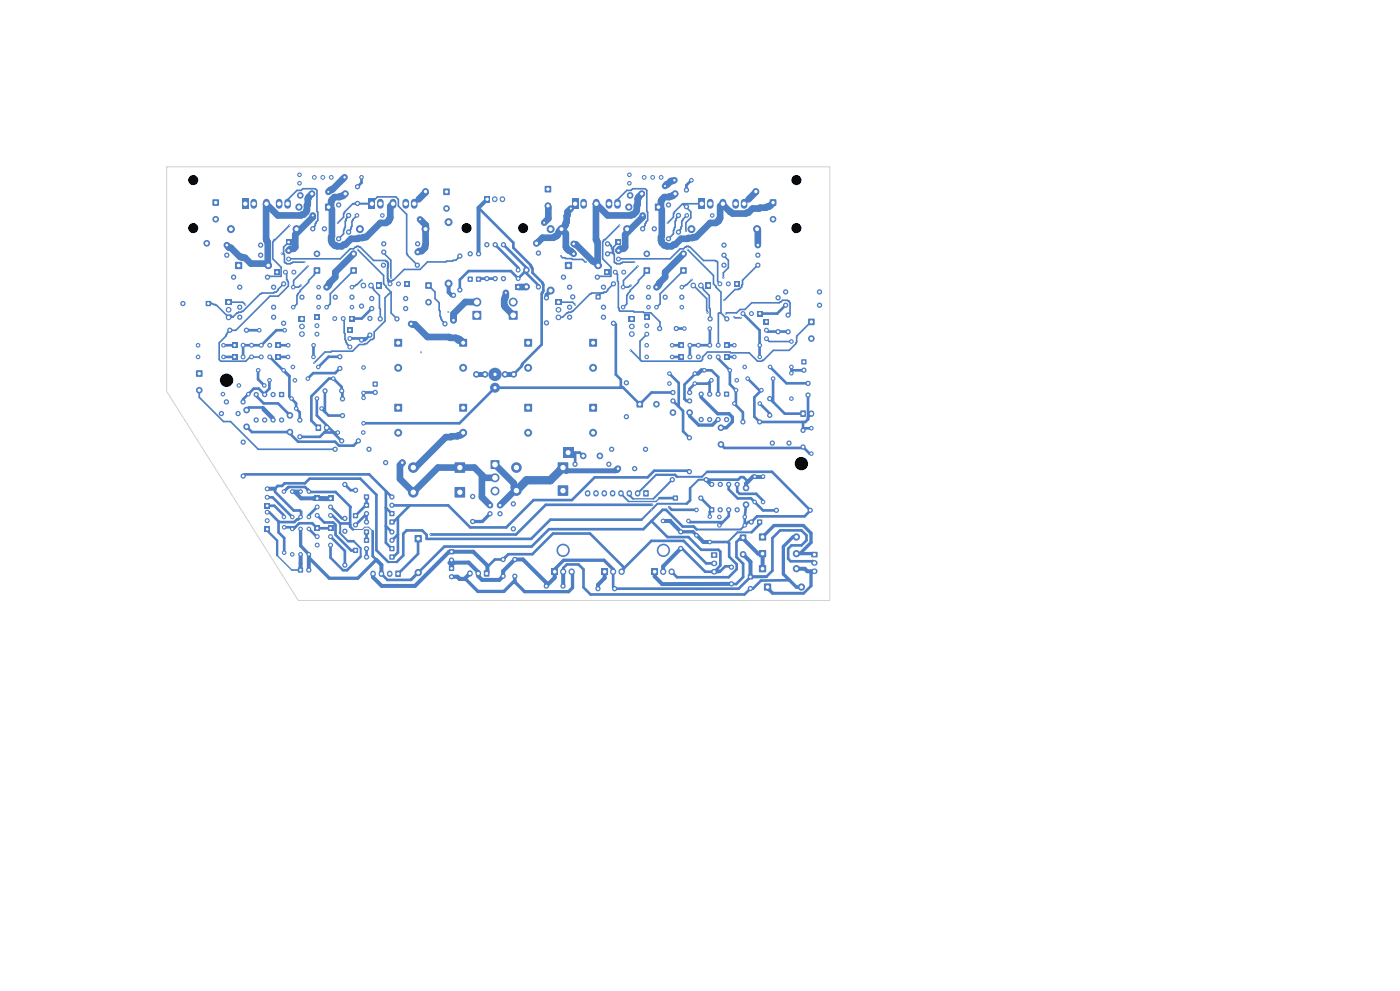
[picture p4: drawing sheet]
<svg xmlns="http://www.w3.org/2000/svg" width="420mm" height="297mm" viewBox="0 0 420 297" stroke-linecap="round" stroke-linejoin="round" font-family="sans-serif">
<g fill="#4d7fc4">
<path d="M142.9 111.5h2.6v1.3h-2.6z"/>
<path d="M151.5 111.5h2.6v1.3h-2.6z"/>
<path d="M193.1 80.1h1.9v1.9h-1.9z"/>
<path d="M58.8 111h1.9v1.9h-1.9z"/>
<path d="M154.7 85.3h1.5v1.5h-1.5z"/>
<path d="M224.4 172.2h1.4v1.4h-1.4z"/>
<path d="M137.8 101.6h2.3v2.3h-2.3z"/>
<path d="M97.6 61h2v2.1h-2z"/>
<path d="M118.3 101.6h2.3v2.3h-2.3z"/>
<path d="M168.9 134.1h3v3h-3z"/>
<path d="M118.6 171.1h1.6v1.8h-1.6z"/>
<circle cx="102.7" cy="119.5" r=".8"/>
<circle cx="102.7" cy="124.5" r=".8"/>
<circle cx="194" cy="76.1" r="1"/>
<circle cx="222.9" cy="126.4" r=".8"/>
<circle cx="227.9" cy="126.4" r=".8"/>
<circle cx="181" cy="95.1" r=".8"/>
<circle cx="170.9" cy="95.1" r=".8"/>
<circle cx="59.8" cy="117" r="1"/>
<circle cx="155.4" cy="83.5" r=".75"/>
<circle cx="155.4" cy="80.9" r=".75"/>
<circle cx="67" cy="107" r=".7"/>
<circle cx="59.4" cy="107" r=".7"/>
<circle cx="148.6" cy="73.3" r=".8"/>
<circle cx="148.6" cy="83.5" r=".8"/>
<circle cx="225.1" cy="176.4" r=".8"/>
<circle cx="150.9" cy="167.7" r=".8"/>
<circle cx="150.9" cy="172.7" r=".8"/>
<circle cx="194.5" cy="86.1" r=".7"/>
<circle cx="186.9" cy="86.1" r=".7"/>
<circle cx="103.6" cy="58.1" r="1"/>
<circle cx="93.6" cy="58.1" r="1"/>
<circle cx="133.5" cy="97.1" r=".8"/>
<circle cx="123.3" cy="97.1" r=".8"/>
<circle cx="138.9" cy="110.2" r="1.2"/>
<circle cx="194.5" cy="92.1" r=".7"/>
<circle cx="186.9" cy="92.1" r=".7"/>
<circle cx="94.1" cy="103.5" r=".7"/>
<circle cx="86.5" cy="103.5" r=".7"/>
<circle cx="108.4" cy="101.9" r=".8"/>
<circle cx="108.4" cy="91.7" r=".8"/>
<circle cx="219.4" cy="175" r=".8"/>
<circle cx="219.4" cy="170" r=".8"/>
<circle cx="71.4" cy="123.9" r=".8"/>
<circle cx="66.4" cy="123.9" r=".8"/>
<circle cx="226.4" cy="142.8" r=".7"/>
<circle cx="226.4" cy="150.4" r=".7"/>
<circle cx="154.4" cy="167.7" r=".8"/>
<circle cx="154.4" cy="172.7" r=".8"/>
<circle cx="181" cy="92.1" r=".8"/>
<circle cx="170.9" cy="92.1" r=".8"/>
<circle cx="89.8" cy="54.9" r=".7"/>
<circle cx="89.8" cy="52.4" r=".7"/>
<circle cx="89.7" cy="62.1" r="1.1"/>
<circle cx="119.5" cy="110.2" r="1.2"/>
<circle cx="206.8" cy="131.2" r=".8"/>
<circle cx="206.8" cy="141.4" r=".8"/>
<circle cx="204.5" cy="86.1" r=".7"/>
<circle cx="196.9" cy="86.1" r=".7"/>
</g>
<path d="M111.9 171.8v.3M114.4 171.8v.3M116.9 171.8v.3" fill="none" stroke="#4d7fc4" stroke-width="1.7"/>
<path d="M112.7 84.7h1.7v1.8h-1.7z" fill="#4d7fc4"/>
<path d="M109 85.5v.1M111.3 85.5v.1" fill="none" stroke="#4d7fc4" stroke-width="1.7"/>
<g fill="#4d7fc4">
<path d="M61.8 90.2h1.4v1.5h-1.4z"/>
<path d="M69.6 102.7h1.5v1.5h-1.5z"/>
<path d="M94.4 157.5h1.5v1.5h-1.5z"/>
<path d="M188.6 94.7h1.8v1.7h-1.8z"/>
<circle cx="54.9" cy="91" r=".8"/>
<circle cx="227.9" cy="107" r=".7"/>
<circle cx="220.3" cy="107" r=".7"/>
<circle cx="111" cy="100.4" r=".8"/>
<circle cx="111" cy="95.4" r=".8"/>
<circle cx="72.9" cy="103.5" r=".75"/>
<circle cx="75.5" cy="103.5" r=".75"/>
<circle cx="95.2" cy="160.8" r=".75"/>
<circle cx="95.2" cy="163.4" r=".75"/>
</g>
<path d="M189.5 97.8h.1M189.5 100.1h.1" fill="none" stroke="#4d7fc4" stroke-width="1.7"/>
<g fill="#4d7fc4">
<path d="M229.2 174.9h2.1v2.1h-2.1z"/>
<path d="M110.6 59.6h2v3h-2z"/>
<circle cx="240.4" cy="175.9" r="1.1"/>
</g>
<path d="M114.1 60.6v1M117.9 60.6v1M121.7 60.6v1M124.3 60.6v1" fill="none" stroke="#4d7fc4" stroke-width="2"/>
<path d="M89.7 94.7h1.8v1.7h-1.8z" fill="#4d7fc4"/>
<path d="M90.5 97.8h.1M90.5 100.1h.1" fill="none" stroke="#4d7fc4" stroke-width="1.7"/>
<g fill="#4d7fc4">
<path d="M127.6 84.6h1.9v1.9h-1.9z"/>
<path d="M69.6 106.2h1.5v1.5h-1.5z"/>
<path d="M118.3 121.1h2.3v2.2h-2.3z"/>
<path d="M82.3 80.8h1.5v1.5h-1.5z"/>
<path d="M176.8 121.1h2.3v2.2h-2.3z"/>
<path d="M89.4 170.1h1.5v1.5h-1.5z"/>
<path d="M217.3 106.2h1.5v1.5h-1.5z"/>
<path d="M111.8 114.4h1.5v1.4h-1.5z"/>
<path d="M116.8 166.2h1.5v1.5h-1.5z"/>
<path d="M220.3 84.3h1.5v1.5h-1.5z"/>
<path d="M193.3 94.3h1.5v1.5h-1.5z"/>
<path d="M222 160.2h1.8v1.9h-1.8z"/>
<path d="M134.7 169.6h1.5v1.5h-1.5z"/>
<path d="M165.5 170.3h1.9v2h-1.9z"/>
<circle cx="128.6" cy="90.6" r="1"/>
<circle cx="203.5" cy="64.6" r=".8"/>
<circle cx="203.5" cy="69.6" r=".8"/>
<circle cx="72.9" cy="107" r=".75"/>
<circle cx="75.5" cy="107" r=".75"/>
<circle cx="67" cy="103.5" r=".7"/>
<circle cx="59.4" cy="103.5" r=".7"/>
<circle cx="215.8" cy="157.4" r=".7"/>
<circle cx="223.4" cy="157.4" r=".7"/>
<circle cx="72.9" cy="120.5" r=".8"/>
<circle cx="67.9" cy="120.5" r=".8"/>
<circle cx="119.5" cy="129.7" r="1.2"/>
<circle cx="85.6" cy="81.6" r=".75"/>
<circle cx="88.2" cy="81.6" r=".75"/>
<circle cx="90" cy="125.9" r=".8"/>
<circle cx="90" cy="130.9" r=".8"/>
<circle cx="177.9" cy="129.7" r="1.2"/>
<circle cx="62" cy="72.9" r="1"/>
<circle cx="92.6" cy="170.8" r=".8"/>
<circle cx="215.5" cy="107" r=".75"/>
<circle cx="212.9" cy="107" r=".75"/>
<circle cx="112.6" cy="117.6" r=".8"/>
<circle cx="110" cy="166.9" r=".8"/>
<circle cx="96.5" cy="122.4" r=".7"/>
<circle cx="88.9" cy="122.4" r=".7"/>
<circle cx="105.6" cy="86.1" r=".7"/>
<circle cx="98" cy="86.1" r=".7"/>
<circle cx="218.5" cy="85.1" r=".75"/>
<circle cx="216" cy="85.1" r=".75"/>
<circle cx="194" cy="97.6" r=".75"/>
<circle cx="194" cy="100.1" r=".75"/>
<circle cx="73" cy="132.5" r=".8"/>
<circle cx="73" cy="142.7" r=".8"/>
<circle cx="237.4" cy="111.8" r=".7"/>
<circle cx="237.4" cy="119.5" r=".7"/>
<circle cx="212.9" cy="162.4" r=".7"/>
<circle cx="212.9" cy="154.8" r=".7"/>
<circle cx="222.9" cy="166.1" r="1"/>
<circle cx="199" cy="164.9" r="2"/>
<circle cx="135.5" cy="172.8" r=".8"/>
<circle cx="120.7" cy="138.6" r=".8"/>
<circle cx="115.7" cy="138.6" r=".8"/>
<circle cx="74" cy="122.9" r="1"/>
<circle cx="74" cy="127.9" r="1"/>
<circle cx="150" cy="151.4" r=".8"/>
<circle cx="150" cy="154" r=".8"/>
<circle cx="215.8" cy="154.9" r=".7"/>
<circle cx="223.4" cy="154.9" r=".7"/>
<circle cx="90.2" cy="166.1" r=".7"/>
<circle cx="90.2" cy="158.5" r=".7"/>
<circle cx="206.9" cy="117.6" r=".8"/>
<circle cx="201.9" cy="117.6" r=".8"/>
<circle cx="160.9" cy="72.9" r="1"/>
</g>
<path d="M169 171.3v.1M171.5 171.3v.1" fill="none" stroke="#4d7fc4" stroke-width="1.9"/>
<g fill="#4d7fc4">
<path d="M184.8 71.8h1.5v1.5h-1.5z"/>
<path d="M70.6 78.5h2v2.1h-2z"/>
<path d="M85.8 71.8h1.5v1.5h-1.5z"/>
<path d="M152.7 93.2h2.5v2.6h-2.5z"/>
<path d="M167.4 145.5h3v3.1h-3z"/>
<path d="M94.4 148.6h1.5v1.5h-1.5z"/>
<path d="M94.7 127.3h1.6v1.8h-1.6z"/>
<circle cx="68" cy="73.5" r=".8"/>
<circle cx="78.2" cy="73.5" r=".8"/>
<circle cx="103.5" cy="159.2" r=".8"/>
<circle cx="103.5" cy="169.4" r=".8"/>
<circle cx="185.5" cy="75.1" r=".75"/>
<circle cx="185.5" cy="77.6" r=".75"/>
<circle cx="92.7" cy="147.3" r=".7"/>
<circle cx="92.7" cy="154.9" r=".7"/>
<circle cx="206" cy="64.6" r=".7"/>
<circle cx="213.7" cy="64.6" r=".7"/>
<circle cx="80.5" cy="79.6" r="1.1"/>
<circle cx="204.5" cy="89.1" r=".8"/>
<circle cx="199.5" cy="89.1" r=".8"/>
<circle cx="101.6" cy="71.6" r=".8"/>
<circle cx="101.6" cy="61.4" r=".8"/>
<circle cx="141.8" cy="156.3" r=".8"/>
<circle cx="141.8" cy="148.8" r=".8"/>
<circle cx="233.4" cy="99.4" r=".8"/>
<circle cx="233.4" cy="89.2" r=".8"/>
<circle cx="193.3" cy="53.2" r=".72"/>
<circle cx="195.8" cy="53.2" r=".72"/>
<circle cx="198.3" cy="53.2" r=".72"/>
<circle cx="86.6" cy="75.1" r=".75"/>
<circle cx="86.6" cy="77.6" r=".75"/>
<circle cx="188.8" cy="54.9" r=".7"/>
<circle cx="188.8" cy="52.4" r=".7"/>
<circle cx="201.6" cy="103.5" r=".7"/>
<circle cx="194" cy="103.5" r=".7"/>
<circle cx="154" cy="90.5" r="1.35"/>
<circle cx="220.8" cy="116.9" r=".7"/>
<circle cx="228.4" cy="116.9" r=".7"/>
<circle cx="145.5" cy="112.2" r="1"/>
<circle cx="142.9" cy="112.2" r="1"/>
<circle cx="154.9" cy="147" r="1.6"/>
<circle cx="161.5" cy="86" r=".8"/>
<circle cx="161.5" cy="75.8" r=".8"/>
<circle cx="95.2" cy="151.9" r=".75"/>
<circle cx="95.2" cy="154.5" r=".75"/>
<circle cx="208.4" cy="112" r=".7"/>
<circle cx="200.8" cy="112" r=".7"/>
<circle cx="216.3" cy="128.2" r="1"/>
<circle cx="216.3" cy="133.2" r="1"/>
</g>
<path d="M98 128v.3" fill="none" stroke="#4d7fc4" stroke-width="1.7"/>
<g fill="#4d7fc4">
<path d="M157.3 101.6h2.3v2.3h-2.3z"/>
<path d="M116.8 163.7h1.5v1.5h-1.5z"/>
<path d="M124.4 160.4h2.1v2.1h-2.1z"/>
<path d="M82.7 102.7h1.5v1.5h-1.5z"/>
<path d="M121.3 84.3h1.5v1.5h-1.5z"/>
<path d="M116.8 155.7h1.5v1.5h-1.5z"/>
<path d="M201.9 148.5h1.4v1.5h-1.4z"/>
<path d="M227.7 159.9h2.1v2.1h-2.1z"/>
<path d="M136.4 146h3.1v3.1h-3.1z"/>
<path d="M104.8 94.7h1.5v1.5h-1.5z"/>
<path d="M109.2 150.7h1.5v1.5h-1.5z"/>
<path d="M157.3 121.1h2.3v2.2h-2.3z"/>
<path d="M181.3 80.8h1.5v1.5h-1.5z"/>
<path d="M227.2 93.2h1.5v1.5h-1.5z"/>
<path d="M94.3 94.3h1.5v1.5h-1.5z"/>
<path d="M109.2 161.2h1.5v1.5h-1.5z"/>
<path d="M142.8 83h1.5v1.4h-1.5z"/>
<path d="M203.7 102.7h1.5v1.5h-1.5z"/>
<path d="M105.9 164.2h1.5v1.5h-1.5z"/>
<path d="M217.3 102.7h1.5v1.5h-1.5z"/>
<path d="M109.2 158.7h1.5v1.5h-1.5z"/>
<path d="M191 120.2h1.8v1.9h-1.8z"/>
<path d="M171.5 59.6h2v3h-2z"/>
<circle cx="158.4" cy="110.2" r="1.2"/>
<circle cx="100.5" cy="134.6" r=".8"/>
<circle cx="110.7" cy="134.6" r=".8"/>
<circle cx="74.5" cy="118.1" r=".7"/>
<circle cx="66.9" cy="118.1" r=".7"/>
<circle cx="110" cy="164.4" r=".8"/>
<circle cx="200.5" cy="71.6" r=".8"/>
<circle cx="200.5" cy="61.4" r=".8"/>
<circle cx="125.5" cy="171.6" r="1.1"/>
<circle cx="82.1" cy="92.1" r=".8"/>
<circle cx="71.9" cy="92.1" r=".8"/>
<circle cx="80.9" cy="103.5" r=".75"/>
<circle cx="78.4" cy="103.5" r=".75"/>
<circle cx="205.3" cy="98.5" r=".7"/>
<circle cx="212.9" cy="98.5" r=".7"/>
<circle cx="187.9" cy="124.9" r=".8"/>
<circle cx="187.9" cy="114.7" r=".8"/>
<circle cx="87.7" cy="158.5" r=".7"/>
<circle cx="87.7" cy="166.1" r=".7"/>
<circle cx="119.5" cy="85.1" r=".75"/>
<circle cx="117" cy="85.1" r=".75"/>
<circle cx="110" cy="156.4" r=".8"/>
<circle cx="189" cy="58.6" r="1"/>
<circle cx="121.7" cy="89.5" r=".8"/>
<circle cx="111.5" cy="89.5" r=".8"/>
<circle cx="90.2" cy="147.3" r=".7"/>
<circle cx="90.2" cy="154.9" r=".7"/>
<circle cx="185.4" cy="140.4" r=".8"/>
<circle cx="190.4" cy="140.4" r=".8"/>
<circle cx="210.2" cy="149.3" r=".8"/>
<circle cx="89" cy="68.7" r="1.2"/>
<circle cx="69.3" cy="68.7" r="1.2"/>
<circle cx="245.8" cy="91.5" r=".8"/>
<circle cx="235.7" cy="91.5" r=".8"/>
<circle cx="238.9" cy="160.9" r="1.1"/>
<circle cx="124" cy="147.5" r="1.6"/>
<circle cx="103" cy="95.5" r=".75"/>
<circle cx="100.4" cy="95.5" r=".75"/>
<circle cx="227.1" cy="68.7" r="1.2"/>
<circle cx="207.4" cy="68.7" r="1.2"/>
<circle cx="236.7" cy="132.8" r=".8"/>
<circle cx="231.7" cy="132.8" r=".8"/>
<circle cx="211.8" cy="143.8" r=".8"/>
<circle cx="201.7" cy="143.8" r=".8"/>
<circle cx="68" cy="76.5" r=".8"/>
<circle cx="78.2" cy="76.5" r=".8"/>
<circle cx="117.6" cy="151.4" r=".8"/>
<circle cx="127.7" cy="57.4" r="1"/>
<circle cx="148.5" cy="112.2" r="2"/>
<circle cx="148.5" cy="116.2" r="1.5"/>
<circle cx="158.4" cy="129.7" r="1.2"/>
<circle cx="184.6" cy="81.6" r=".75"/>
<circle cx="187.1" cy="81.6" r=".75"/>
<circle cx="147" cy="151.4" r=".8"/>
<circle cx="147" cy="154" r=".8"/>
<circle cx="172.1" cy="73.1" r=".8"/>
<circle cx="182.3" cy="73.1" r=".8"/>
<circle cx="193.7" cy="134.6" r=".8"/>
<circle cx="183.5" cy="134.6" r=".8"/>
<circle cx="201.6" cy="107" r=".7"/>
<circle cx="194" cy="107" r=".7"/>
<circle cx="198.9" cy="156.1" r=".7"/>
<circle cx="206.5" cy="156.1" r=".7"/>
<circle cx="102.5" cy="132.1" r=".8"/>
<circle cx="107.5" cy="132.1" r=".8"/>
<circle cx="181" cy="86.1" r=".8"/>
<circle cx="170.9" cy="86.1" r=".8"/>
<circle cx="227.9" cy="103.5" r=".7"/>
<circle cx="220.3" cy="103.5" r=".7"/>
<circle cx="226.8" cy="57.4" r="1"/>
<circle cx="225.4" cy="94" r=".75"/>
<circle cx="222.9" cy="94" r=".75"/>
<circle cx="95.1" cy="97.6" r=".75"/>
<circle cx="95.1" cy="100.1" r=".75"/>
<circle cx="94" cy="107" r=".7"/>
<circle cx="86.4" cy="107" r=".7"/>
<circle cx="117.6" cy="161.9" r=".8"/>
<circle cx="223.4" cy="110" r=".7"/>
<circle cx="231" cy="110" r=".7"/>
<circle cx="143.6" cy="76.1" r=".8"/>
<circle cx="207" cy="103.5" r=".75"/>
<circle cx="209.5" cy="103.5" r=".75"/>
<circle cx="106.7" cy="157.3" r=".8"/>
<circle cx="215.5" cy="103.5" r=".75"/>
<circle cx="212.9" cy="103.5" r=".75"/>
<circle cx="196.3" cy="68.6" r=".8"/>
<circle cx="192.8" cy="68.6" r=".8"/>
<circle cx="109.1" cy="110.1" r=".7"/>
<circle cx="109.1" cy="117.8" r=".7"/>
<circle cx="117.6" cy="159.4" r=".8"/>
<circle cx="223.8" cy="146.2" r="1"/>
<circle cx="223.8" cy="151.2" r="1"/>
<circle cx="196.9" cy="121.1" r="1"/>
<circle cx="204.2" cy="159.4" r=".8"/>
<circle cx="204.2" cy="164.4" r=".8"/>
<circle cx="204.5" cy="92.1" r=".7"/>
<circle cx="196.9" cy="92.1" r=".7"/>
<circle cx="102" cy="106.9" r=".8"/>
<circle cx="102" cy="110.4" r=".8"/>
<circle cx="232.9" cy="152.9" r=".8"/>
<circle cx="243.1" cy="152.9" r=".8"/>
</g>
<path d="M175.1 60.6v1M178.9 60.6v1M182.7 60.6v1M185.2 60.6v1" fill="none" stroke="#4d7fc4" stroke-width="2"/>
<g fill="#4d7fc4">
<path d="M195.4 170.3h2v2h-2z"/>
<circle cx="108.4" cy="53.1" r=".7"/>
<circle cx="103.4" cy="53.1" r=".7"/>
<circle cx="230.9" cy="119.5" r=".8"/>
<circle cx="230.9" cy="124.5" r=".8"/>
<circle cx="243.4" cy="128.3" r=".7"/>
<circle cx="243.4" cy="136" r=".7"/>
</g>
<path d="M198.9 171.3v.1M201.5 171.3v.1" fill="none" stroke="#4d7fc4" stroke-width="1.9"/>
<g fill="#4d7fc4">
<path d="M63.8 59.8h1.8v1.8h-1.8z"/>
<path d="M79.4 150.8h1.5v1.5h-1.5z"/>
<path d="M212.8 152.1h1.4v1.4h-1.4z"/>
<path d="M196.5 61h2.1v2.1h-2.1z"/>
<path d="M217.2 117.4h1.5v1.5h-1.5z"/>
<path d="M136.4 138.6h3.1v3.1h-3.1z"/>
<path d="M116.8 153.2h1.5v1.5h-1.5z"/>
<path d="M105.9 153.8h1.5v1.5h-1.5z"/>
<path d="M134.7 164.6h1.5v1.5h-1.5z"/>
<path d="M240.4 107.7h1.5v1.5h-1.5z"/>
<path d="M98.4 157.5h1.5v1.5h-1.5z"/>
<path d="M82.7 106.2h1.5v1.5h-1.5z"/>
<path d="M178.7 88.3h1.5v1.4h-1.5z"/>
<path d="M105.2 80.1h1.8v1.9h-1.8z"/>
<path d="M145.3 58.8h1.7v1.8h-1.7z"/>
<circle cx="70.1" cy="83.1" r=".8"/>
<circle cx="80.2" cy="83.1" r=".8"/>
<circle cx="188.1" cy="68.7" r="1.2"/>
<circle cx="168.4" cy="68.7" r="1.2"/>
<circle cx="202.5" cy="58.1" r="1"/>
<circle cx="192.5" cy="58.1" r="1"/>
<circle cx="88.5" cy="114" r=".7"/>
<circle cx="80.9" cy="114" r=".7"/>
<circle cx="64.7" cy="65.7" r="1"/>
<circle cx="92.7" cy="166.1" r=".7"/>
<circle cx="92.7" cy="158.5" r=".7"/>
<circle cx="80.2" cy="149" r=".75"/>
<circle cx="80.2" cy="146.5" r=".75"/>
<circle cx="216.1" cy="152.8" r=".8"/>
<circle cx="218.6" cy="152.8" r=".8"/>
<circle cx="221.1" cy="152.8" r=".8"/>
<circle cx="221.1" cy="145.2" r=".8"/>
<circle cx="218.6" cy="145.2" r=".8"/>
<circle cx="216.1" cy="145.2" r=".8"/>
<circle cx="213.5" cy="145.2" r=".8"/>
<circle cx="188.6" cy="62.1" r="1.1"/>
<circle cx="215.4" cy="118.1" r=".8"/>
<circle cx="212.9" cy="118.1" r=".8"/>
<circle cx="210.3" cy="118.1" r=".8"/>
<circle cx="210.3" cy="125.7" r=".8"/>
<circle cx="212.9" cy="125.7" r=".8"/>
<circle cx="215.4" cy="125.7" r=".8"/>
<circle cx="218" cy="125.7" r=".8"/>
<circle cx="207.4" cy="54" r=".7"/>
<circle cx="202.3" cy="54" r=".7"/>
<circle cx="240.9" cy="129" r=".8"/>
<circle cx="240.9" cy="134" r=".8"/>
<circle cx="115" cy="79.5" r=".8"/>
<circle cx="125.2" cy="79.5" r=".8"/>
<circle cx="154" cy="158.5" r=".8"/>
<circle cx="154" cy="151" r=".8"/>
<circle cx="163.9" cy="175.6" r=".8"/>
<circle cx="168.9" cy="175.6" r=".8"/>
<circle cx="105.6" cy="89.1" r=".8"/>
<circle cx="100.6" cy="89.1" r=".8"/>
<circle cx="124" cy="140.1" r="1.6"/>
<circle cx="110" cy="153.9" r=".8"/>
<circle cx="106.7" cy="146.9" r=".8"/>
<circle cx="151" cy="83.5" r=".8"/>
<circle cx="151" cy="73.3" r=".8"/>
<circle cx="135.5" cy="167.9" r=".8"/>
<circle cx="85.1" cy="111" r=".7"/>
<circle cx="77.5" cy="111" r=".7"/>
<circle cx="180" cy="136.6" r="1"/>
<circle cx="175" cy="136.6" r="1"/>
<circle cx="241.2" cy="110.9" r=".8"/>
<circle cx="99.2" cy="160.8" r=".75"/>
<circle cx="99.2" cy="163.4" r=".75"/>
<circle cx="227.4" cy="76.5" r=".8"/>
<circle cx="217.2" cy="76.5" r=".8"/>
<circle cx="80.9" cy="107" r=".75"/>
<circle cx="78.4" cy="107" r=".75"/>
<circle cx="100" cy="113.5" r=".7"/>
<circle cx="92.4" cy="113.5" r=".7"/>
<circle cx="163.9" cy="89.3" r=".8"/>
<circle cx="163.9" cy="96.8" r=".8"/>
<circle cx="236.4" cy="99.4" r=".8"/>
<circle cx="236.4" cy="94.4" r=".8"/>
<circle cx="171.8" cy="89" r=".8"/>
<circle cx="106.1" cy="76.1" r="1"/>
</g>
<path d="M148.4 59.7h.1M150.7 59.7h.1" fill="none" stroke="#4d7fc4" stroke-width="1.7"/>
<g fill="#4d7fc4">
<path d="M137.8 121.1h2.3v2.2h-2.3z"/>
<path d="M231 59.8h1.8v1.8h-1.8z"/>
<path d="M147.2 138h2.6v2.5h-2.6z"/>
<path d="M104.2 98.2h1.5v1.5h-1.5z"/>
<path d="M240.1 123h1.6v1.9h-1.6z"/>
<circle cx="202.9" cy="98.5" r=".8"/>
<circle cx="197.9" cy="98.5" r=".8"/>
<circle cx="104.6" cy="64.6" r=".8"/>
<circle cx="104.6" cy="69.6" r=".8"/>
<circle cx="103.5" cy="145.2" r=".8"/>
<circle cx="103.5" cy="155.4" r=".8"/>
<circle cx="208.4" cy="114.9" r=".7"/>
<circle cx="200.8" cy="114.9" r=".7"/>
<circle cx="138.9" cy="129.7" r="1.2"/>
<circle cx="95.6" cy="89.1" r=".8"/>
<circle cx="90.6" cy="89.1" r=".8"/>
<circle cx="231.9" cy="65.7" r="1"/>
<circle cx="87" cy="124.5" r="1"/>
<circle cx="87" cy="129.5" r="1"/>
<circle cx="148.5" cy="143.2" r="1.35"/>
<circle cx="148.5" cy="147.2" r="1.35"/>
<circle cx="105" cy="101.5" r=".75"/>
<circle cx="105" cy="104" r=".75"/>
</g>
<path d="M243.4 123.8v.3" fill="none" stroke="#4d7fc4" stroke-width="1.7"/>
<g fill="#4d7fc4">
<path d="M203.7 106.2h1.5v1.5h-1.5z"/>
<path d="M227.2 155.7h1.4v1.5h-1.4z"/>
<path d="M193 147h1.6v1.8h-1.6z"/>
<circle cx="79.3" cy="115.5" r=".7"/>
<circle cx="71.7" cy="115.5" r=".7"/>
<circle cx="125.3" cy="75.6" r=".8"/>
<circle cx="115.1" cy="75.6" r=".8"/>
<circle cx="94.3" cy="53.2" r=".72"/>
<circle cx="96.8" cy="53.2" r=".72"/>
<circle cx="99.4" cy="53.2" r=".72"/>
<circle cx="119.1" cy="95.6" r=".8"/>
<circle cx="114.1" cy="95.6" r=".8"/>
<circle cx="207" cy="107" r=".75"/>
<circle cx="209.5" cy="107" r=".75"/>
<circle cx="225.4" cy="156.4" r=".8"/>
<circle cx="221" cy="114" r=".7"/>
<circle cx="213.4" cy="114" r=".7"/>
</g>
<path d="M176.3 147.7v.3M178.8 147.7v.3M181.3 147.7v.3M183.8 147.7v.3M186.3 147.7v.3M188.8 147.7v.3M191.3 147.7v.3" fill="none" stroke="#4d7fc4" stroke-width="1.7"/>
<g fill="#4d7fc4">
<path d="M98.4 148.6h1.5v1.5h-1.5z"/>
<path d="M176.8 101.6h2.3v2.3h-2.3z"/>
<path d="M229.2 95.7h1.5v1.5h-1.5z"/>
<path d="M133 56.6h1.9v1.8h-1.9z"/>
<path d="M166.6 89.7h1.8v1.7h-1.8z"/>
<circle cx="172.1" cy="76.1" r=".8"/>
<circle cx="182.3" cy="76.1" r=".8"/>
<circle cx="99.2" cy="151.9" r=".75"/>
<circle cx="99.2" cy="154.5" r=".75"/>
<circle cx="177.9" cy="110.2" r="1.2"/>
<circle cx="107.1" cy="64.6" r=".7"/>
<circle cx="114.7" cy="64.6" r=".7"/>
<circle cx="85.3" cy="158" r=".7"/>
<circle cx="85.3" cy="165.6" r=".7"/>
<circle cx="237.4" cy="102.4" r=".7"/>
<circle cx="237.4" cy="110" r=".7"/>
<circle cx="168.9" cy="164.9" r="2"/>
<circle cx="229.9" cy="99" r=".75"/>
<circle cx="229.9" cy="101.5" r=".75"/>
<circle cx="134" cy="62.5" r="1"/>
</g>
<path d="M167.5 92.8h.1M167.5 95.1h.1" fill="none" stroke="#4d7fc4" stroke-width="1.7"/>
<g fill="#4d7fc4">
<path d="M167.4 138.6h3v3.1h-3z"/>
<path d="M213.3 165.6h1.8v1.5h-1.8z"/>
<circle cx="154.9" cy="140.1" r="1.6"/>
</g>
<path d="M214.1 168.8h.3M214.1 171.3h.3" fill="none" stroke="#4d7fc4" stroke-width="1.7"/>
<g fill="#4d7fc4">
<path d="M94.2 80.1h1.8v1.9h-1.8z"/>
<path d="M83.7 117.5h1.5v1.5h-1.5z"/>
<path d="M180.4 170.3h1.9v2h-1.9z"/>
<circle cx="95.1" cy="76.1" r="1"/>
<circle cx="218" cy="95.6" r=".8"/>
<circle cx="213" cy="95.6" r=".8"/>
<circle cx="85.1" cy="85.1" r=".8"/>
<circle cx="85.1" cy="96.9" r=".8"/>
<circle cx="85.2" cy="154.9" r=".7"/>
<circle cx="85.2" cy="147.3" r=".7"/>
<circle cx="81.9" cy="118.3" r=".8"/>
<circle cx="79.4" cy="118.3" r=".8"/>
<circle cx="76.9" cy="118.3" r=".8"/>
<circle cx="76.9" cy="125.9" r=".8"/>
<circle cx="79.4" cy="125.9" r=".8"/>
<circle cx="81.9" cy="125.9" r=".8"/>
<circle cx="84.5" cy="125.9" r=".8"/>
<circle cx="77.8" cy="99" r=".7"/>
<circle cx="85.4" cy="99" r=".7"/>
<circle cx="182.7" cy="139.1" r=".8"/>
<circle cx="172.5" cy="139.1" r=".8"/>
<circle cx="90.1" cy="58.6" r="1"/>
</g>
<path d="M183.9 171.3v.1M186.5 171.3v.1" fill="none" stroke="#4d7fc4" stroke-width="1.9"/>
<g fill="#4d7fc4">
<path d="M72.6 59.6h2v3h-2z"/>
<circle cx="227.9" cy="120.9" r=".7"/>
<circle cx="220.3" cy="120.9" r=".7"/>
<circle cx="206.9" cy="120.2" r=".8"/>
<circle cx="201.9" cy="120.2" r=".8"/>
</g>
<path d="M76.1 60.6v1M79.9 60.6v1M83.7 60.6v1M86.3 60.6v1" fill="none" stroke="#4d7fc4" stroke-width="2"/>
<g fill="#4d7fc4">
<path d="M243.4 165.4h1.8v1.6h-1.8z"/>
<circle cx="136" cy="88.5" r=".8"/>
<circle cx="136" cy="96" r=".8"/>
<circle cx="218.9" cy="111" r=".7"/>
<circle cx="211.3" cy="111" r=".7"/>
</g>
<path d="M244.2 168.7h.2M244.2 171.2h.2" fill="none" stroke="#4d7fc4" stroke-width="1.7"/>
<g fill="#4d7fc4">
<path d="M79.4 157.8h1.5v1.5h-1.5z"/>
<path d="M169.5 78.5h2.1v2.1h-2.1z"/>
<path d="M141.8 93.2h2.5v2.6h-2.5z"/>
<path d="M227.7 164.9h2.1v2.1h-2.1z"/>
<path d="M109.2 148.2h1.5v1.5h-1.5z"/>
<path d="M163.5 55.8h1.8v1.8h-1.8z"/>
<path d="M209.5 59.6h2v3h-2z"/>
<circle cx="80.2" cy="156" r=".75"/>
<circle cx="80.2" cy="153.5" r=".75"/>
<circle cx="125.3" cy="73.1" r=".8"/>
<circle cx="115.1" cy="73.1" r=".8"/>
<circle cx="242.4" cy="114.9" r=".8"/>
<circle cx="242.4" cy="118.4" r=".8"/>
<circle cx="97.3" cy="68.6" r=".8"/>
<circle cx="93.8" cy="68.6" r=".8"/>
<circle cx="179.4" cy="79.6" r="1.1"/>
<circle cx="245.8" cy="87.5" r=".8"/>
<circle cx="235.7" cy="87.5" r=".8"/>
<circle cx="169" cy="83.1" r=".8"/>
<circle cx="179.2" cy="83.1" r=".8"/>
<circle cx="87.5" cy="119.4" r=".7"/>
<circle cx="95.1" cy="119.4" r=".7"/>
<circle cx="165.2" cy="68.7" r="1.2"/>
<circle cx="165.2" cy="87.1" r="1.2"/>
<circle cx="87.9" cy="110" r=".7"/>
<circle cx="95.5" cy="110" r=".7"/>
<circle cx="105.6" cy="92.1" r=".7"/>
<circle cx="98" cy="92.1" r=".7"/>
<circle cx="109.1" cy="119.2" r=".7"/>
<circle cx="109.1" cy="126.9" r=".7"/>
<circle cx="87.7" cy="147.3" r=".7"/>
<circle cx="87.7" cy="154.9" r=".7"/>
<circle cx="95.6" cy="86.1" r=".7"/>
<circle cx="88" cy="86.1" r=".7"/>
<circle cx="82.1" cy="95.1" r=".8"/>
<circle cx="71.9" cy="95.1" r=".8"/>
<circle cx="143" cy="90.5" r="1.35"/>
<circle cx="101.3" cy="129.6" r=".7"/>
<circle cx="109" cy="129.6" r=".7"/>
<circle cx="238.9" cy="165.9" r="1.1"/>
<circle cx="134.6" cy="66.6" r="1.2"/>
<circle cx="134.6" cy="85" r="1.2"/>
<circle cx="157.9" cy="85.9" r="1"/>
<circle cx="157.9" cy="80.9" r="1"/>
<circle cx="117.6" cy="148.9" r=".8"/>
<circle cx="206.9" cy="123.6" r="1"/>
<circle cx="201.9" cy="123.6" r="1"/>
<circle cx="164.4" cy="61.7" r="1"/>
<circle cx="121.7" cy="92.5" r=".8"/>
<circle cx="111.5" cy="92.5" r=".8"/>
<circle cx="146.1" cy="83.5" r=".8"/>
<circle cx="146.1" cy="73.3" r=".8"/>
</g>
<path d="M213.1 60.6v1M216.9 60.6v1M220.7 60.6v1M223.2 60.6v1" fill="none" stroke="#4d7fc4" stroke-width="2"/>
<g fill="#4d7fc4">
<path d="M227.7 169.4h2.1v2.1h-2.1z"/>
<path d="M242.5 95.5h1.8v1.9h-1.8z"/>
<path d="M204.1 80.1h1.9v1.9h-1.9z"/>
<path d="M140.3 83h1.5v1.4h-1.5z"/>
<path d="M67.7 89.7h1.8v1.7h-1.8z"/>
<circle cx="138" cy="76.7" r=".8"/>
<circle cx="138" cy="86.9" r=".8"/>
<circle cx="205.9" cy="56.9" r=".8"/>
<circle cx="205.9" cy="61.9" r=".8"/>
<circle cx="238.9" cy="170.4" r="1.1"/>
<circle cx="179.4" cy="176.4" r=".8"/>
<circle cx="184.4" cy="176.4" r=".8"/>
<circle cx="243.4" cy="101.5" r="1"/>
<circle cx="73.9" cy="99" r=".8"/>
<circle cx="68.9" cy="99" r=".8"/>
<circle cx="102.5" cy="117.1" r=".8"/>
<circle cx="97.5" cy="117.1" r=".8"/>
<circle cx="127.7" cy="68.7" r="1.2"/>
<circle cx="108" cy="68.7" r="1.2"/>
<circle cx="205" cy="76.1" r="1"/>
<circle cx="141.1" cy="76.1" r=".8"/>
</g>
<path d="M68.5 92.8h.1M68.5 95.1h.1" fill="none" stroke="#4d7fc4" stroke-width="1.7"/>
<g fill="#4d7fc4">
<path d="M145.2 171h1.6v1.8h-1.6z"/>
<circle cx="227.4" cy="73.5" r=".8"/>
<circle cx="217.2" cy="73.5" r=".8"/>
<circle cx="231.9" cy="113.5" r=".7"/>
<circle cx="224.3" cy="113.5" r=".7"/>
</g>
<path d="M141 171.7v.3M143.5 171.7v.3" fill="none" stroke="#4d7fc4" stroke-width="1.7"/>
<g fill="#4d7fc4">
<path d="M211.7 84.7h1.7v1.8h-1.7z"/>
<circle cx="194.5" cy="89.1" r=".8"/>
<circle cx="189.5" cy="89.1" r=".8"/>
<circle cx="227.4" cy="79.5" r=".8"/>
<circle cx="217.2" cy="79.5" r=".8"/>
<circle cx="82.1" cy="86.1" r=".8"/>
<circle cx="71.9" cy="86.1" r=".8"/>
<circle cx="208.9" cy="160.4" r=".7"/>
<circle cx="208.9" cy="152.8" r=".7"/>
<circle cx="107.2" cy="56" r=".8"/>
<circle cx="107.2" cy="61" r=".8"/>
<circle cx="95.6" cy="92.1" r=".7"/>
<circle cx="88" cy="92.1" r=".7"/>
<circle cx="184" cy="85.1" r=".8"/>
<circle cx="184" cy="96.9" r=".8"/>
<circle cx="228.9" cy="142.8" r=".7"/>
<circle cx="228.9" cy="150.4" r=".7"/>
<circle cx="151.5" cy="112.2" r="1"/>
<circle cx="154.1" cy="112.2" r="1"/>
</g>
<path d="M208 85.5v.1M210.3 85.5v.1" fill="none" stroke="#4d7fc4" stroke-width="1.7"/>
<g fill="#4d7fc4">
<circle cx="189.3" cy="85.6" r=".3"/>
<circle cx="190.3" cy="78.6" r=".3"/>
<circle cx="191.3" cy="79.8" r=".3"/>
<circle cx="199.5" cy="55.7" r=".6"/>
<circle cx="151.8" cy="87.7" r=".6"/>
<circle cx="192.8" cy="64.6" r=".6"/>
<circle cx="163.2" cy="66.7" r=".6"/>
<circle cx="195.4" cy="152.8" r=".3"/>
<circle cx="172.5" cy="91.3" r=".3"/>
<circle cx="93.8" cy="64.6" r=".6"/>
<circle cx="98.5" cy="57.5" r=".6"/>
<circle cx="207.5" cy="83.8" r=".3"/>
<circle cx="217" cy="83.3" r=".3"/>
<circle cx="195.6" cy="151.3" r=".3"/>
<circle cx="200.7" cy="152" r=".3"/>
<circle cx="129.2" cy="160.2" r=".3"/>
<circle cx="217.7" cy="94" r=".3"/>
<circle cx="101.3" cy="66.8" r=".3"/>
<circle cx="126" cy="65.7" r=".6"/>
<circle cx="206.3" cy="74.8" r=".3"/>
<circle cx="108.6" cy="83.8" r=".3"/>
<circle cx="117.2" cy="83.3" r=".3"/>
<circle cx="168.2" cy="76.7" r=".3"/>
<circle cx="175.7" cy="78.5" r=".3"/>
<circle cx="217.3" cy="90" r=".3"/>
<circle cx="189.2" cy="105" r=".3"/>
<circle cx="171.2" cy="62.5" r=".6"/>
<circle cx="92.3" cy="79.8" r=".3"/>
<circle cx="91.3" cy="78.6" r=".3"/>
<circle cx="90.3" cy="85.6" r=".3"/>
<circle cx="84.5" cy="76" r=".3"/>
<circle cx="94.2" cy="108.8" r=".3"/>
<circle cx="107.3" cy="74.8" r=".3"/>
<circle cx="73.6" cy="91.3" r=".3"/>
<circle cx="134.5" cy="93.5" r=".3"/>
<circle cx="126.3" cy="105.6" r=".3"/>
<circle cx="212.3" cy="93.7" r=".3"/>
<circle cx="220.3" cy="95" r=".3"/>
<circle cx="222.3" cy="95.3" r=".3"/>
<circle cx="200.3" cy="66.8" r=".3"/>
<circle cx="205.7" cy="69.3" r=".3"/>
<circle cx="185.8" cy="67.6" r=".3"/>
<circle cx="86.8" cy="67.6" r=".3"/>
</g>
<g fill="none" stroke="#4d7fc4" stroke-width=".8">
<path d="M108.5 53.1v1.7l-1.3 1.2M207.4 54l-1.5 1.5v1.4M143.6 62.3l10.4 10.5v1.4l5.3 5.3 .4 1v1.3l3.1 2.9 .2 .6v1.9l-.5 .8v15.3l-5.8 5.7-.2 .8-2.4 2.4M148.6 73.3l6.9 6.9v.7M151 73.3l6.9 6.9v.7l-2.4 2.5-2.3-2.2h-12.7l-2.6 2.6v3.1M73.9 99h3.8M85.4 99h-2.5l-4.5 4.5h-5.5v3.5M111.5 92.5l-3 3h-3M148.6 83.5h-4.8l-.2 .2M157.4 81.4l4.1 4.1v.5M184 96.9l.7 .3v15.1l1.6 1.4v2.1l.7 .4M202.9 98.5h2.4"/>
<path d="M213 98.5v5h-6v3.5M222.9 94l5 5v8M229.9 99l.4 .4 6.1 .1M235.7 91.5l-2.5 2.5h-5.2M67 107h3.3M67 103.5h3.3M76.9 118.3v.4l2.2 2.2h4.3l3.6 3.6M77.4 111v2.7l1.9 1.9M79.4 118.3l-1.8-1.8h-1.5l-3.2 3.2v.8M80.8 114v2.5l-1.6 1.6M80.9 107l5.9 5.9M83.5 107h3"/>
<path d="M83.5 103.5h3M85.1 111l1.7 1.7v6.2l2 2v1.6l1.1 1.1v2.3M94 103.5v3.5M95.1 119.4v5.1l5.1 5.1M97.5 117.1v6.3M102 110.4l-1.4 1.4h-6.6l-1.6 1.6M102 106.9h-3.4l-3.1 3.1M102.7 119.6l-.2-3.6-2.5-2.5h-1.3l-5.3 5.3v7.3l2.1 2.1M105 101.4h5M111 100.4l-1.5 1.5h-1M112.6 117.6h-3.4l-.1 1.6M187 116.2l4.9 4.9 3.5-3.5h6.5"/>
<path d="M187 116.2h-38.5l-10.7 10.7h-28.7M200.8 112l2.8 2.8v7.1M201.6 107h2.8M201.6 103.5h2.8M208.4 112l-3.1 3.3v4.3l.6 .6h1M210.3 118.1v1M210.3 119.1h.1M211.4 111h2l2 2v5.1M212.9 114.5v3.6M213.4 114l-1 1h-3.9l-1.6 1.6v1.1M215.5 107v.5l3.5 3.5v4.2l1.8 1.8v4.5M218 107h2.3"/>
<path d="M218 103.5h2.3M224.3 113.5l3.8 3.8M228.4 117l-2.1 2.1v5.8l1.6 1.6h13.7l.8-.8v-7.3M230.9 119.5l4.5 4.5h5.5M231 110l4.9 4.9h6.5M231.9 113.5v7M237.4 110v1.9M237.4 111h3.7M74 127.9l1.6 1.6h11.4v.4l2.4 2.5h11.1l1.2 1.2h4.4l1.4-1.5M78.9 122.1v.7l3 3.1 .1-.8-3-3h-4.4l-.6 .8M96.5 122.4l2.1 2.1h4.2M97.3 129.6h4.1"/>
<path d="M98.1 128.2v.6l-2.1 2.1h-6M100 129.6l2.5 2.5M170.4 135.6h3.5l1 1M172.5 135.6v3.5M201.9 120.2l3 3v6.1l1.9 1.9M206.9 123.6v.6M206.9 124.2h.1M215.4 125.7h.1M216.3 133.2l1 1.1h23.3l.3-.3 2 2h.5M216.3 128.2h.1M216.3 128.2h.8M220.3 121l2.6 2.6v2.9"/>
<path d="M227.9 120.9l3 3v.5M240.9 128.4h2.5M240.9 126.5v2.5M242.4 124h1M243.4 124l-1 1M73 142.7l.5-.5h37.3l6.8 6.8M80.2 153.5h.6l2.9 3h4.6l2-1.7v-1.4l-.3-.4h-1.9l-5.6-5.6v-.9l.8-.9h1.3l.8-.7h6.1l1.4-1.4h15.2l4.8 4.8v16.6l3.6 3.5M80.2 149h1.6l5.9 5.9M80.2 146.5h.1M80.3 151.6h2l2.9 2.9M83.6 156.3v3.2l1.7 1.7v4.4M85.2 147.3l1.3-1.3h5l1.5 1.5h7.7l4.5 4.5-.1 5.9 .8 .8"/>
<path d="M85.3 158h3.3M86.5 146h.1M90.2 154.9h.1M92.2 146.7l.5 .6v-.2M92.7 158.5l2.5 2.3M95.2 154.5l2.1 2.1h2.7l.7 .7v3l4.7 4.7h1.3M95.2 151.9l-2.5 2.5v.5M99.2 158.3h-4l-1.5-1.5h-3.9l-1.7 1.7h-.4M99.2 154.5h.5l2.4 2.4h2.5l.5 .4M99.2 151.9l3.4 3.4h.9M99.2 154.5h.1M103.5 145.2l1.7 1.7h1.5"/>
<path d="M110 148.9v2.5M110 153.9v2.5M110 154l-3.3 3.3M110 151.2l-3.3 3.3M110 159.4v2.5M111.8 159.2v7.5l1.1 1M115.8 152.2l1.8 1.8M115.8 157.7l1.8 1.8M115.8 147.2v15.5l1.8 1.8M119.4 155.1v10.5l-1.4 1.4h-.4M123 151.5l-5 5h-.4M186.3 147.9v.1"/>
<path d="M188.8 147.9v.5M191.3 147.9h.1M192.5 155.7h-27.4l-5.8 5.8h-31.3v-1.2l-1.4-1.3h-4.6l-1 1v6.5l-2 1.9M195.4 156.2l4.8 4.8h6.3l3.8 3.8h5.2l.6 .5v4.2l-1.9 1.8M195.6 151.3h-31.9l-8.9 8.9h-25.6M198.9 156.1h.1M200.7 152l.8 .8h7.4M202.5 142.3l.6 .6M202.6 149.3h-4.8M204.2 159.4h.1M206.5 156.1l.4 .4h9.9M206.8 141.4l-.3-.3h-10.2l-2 2h-15.9l-6.8 6.8h-11.5l-8.2 8.2h-10.8l-6.6-6.6h-16.9"/>
<path d="M207 146.3v3.7l-1 1M209 158.7l-.9-.9h-3.3l-5-5h-1l-5.8 5.8h-28.3l-5.2 5.2h-26.2l-10 10h-7.1l-1.8-1.8v-1.7M210.2 149.3l3.3 3.3-.6 .8v1.5M211.8 143.8h9.6l.8-.8h.8l1.4 1.4M211.9 143.8h-.1M212.1 141.4h19.5l11.5 11.5-1.7 1.9h-14.3l-1.7 1.6M218.6 145.2v1.5l2.7 2.7h4l3.6 3.6h4M218.6 152.8v1.9l-2.8 2.8M221.2 145.2v2.1l.7 .7h5l2 2.1M223.8 151.7v-.5l-.4 3.7v2.5l1-1h1M223.8 145.6v.6M223.8 145.6h.1"/>
<path d="M225.4 156.4h.1M226.4 142.8h.1M227.9 156.4v.7l-2.4 2.4M227.9 156.8h.1M228.9 142.8v.2M228.9 142.8h.1M99.2 163.4v3.8M99.2 160.8l4.3 4.3v4.2M104.4 162.2h1.7M108.2 166.8l-4.1 4.1h-1.2M110 164.5v2.5M111.9 172v1"/>
<path d="M114.4 170.3h.1M119.4 160.2l-1.8 1.8M125.4 161.5v4.5l-6 6M135.5 167.9h.1M135.5 170.4h.1M135.5 165.4h.1M135.5 172.8v.1M141 171.9h.1M143.5 171.9h.1M146 171.9h.1M150.9 172.7h.1M150.9 167.7l1.6-1.6h7.2l6.2-6.2h11.1l10 10v.9l-.5 .5"/>
<path d="M150.9 167.7h-2.4l-1.9 1.8h-.4M150.9 167.7h.1M154.4 172.7v.6M154.4 173.3h.1M163.9 175.6h.1M166.4 171.3h.1M169 171.3v-1.1l1.1-1h3.4l1.5 1.4v5.4l2.1 2.2h46.2l1.8-1.8h.8l2.4-2.4 8.5-.1M169 170.8h.1M171.5 171.3h.1M179.4 175.8h.1M179.4 175.8v.6M181.4 172.3h.1"/>
<path d="M181.4 171.3v1M183.9 171.3h.1M183.9 171.3v4.7l.5 .4M184.4 176.4h.1M186.7 171.1h.1M196.4 171.3h.1M204.2 164.4h.4l6.9 6.9h2.7M204.2 164.4h.1M209 160.4h.1M212.9 162.4h5.5l.3 .4v4l2.3 2.3v1.5l-2.4 2.4h-15.5l-1.6-1.7M212.9 162.4h.1M214.2 168.8h-2.4l-6.7-6.7h-9.7l-8.2 8.2h-.2"/>
<path d="M214.2 168.8h.1M214.2 171.3h.1M219.4 170l-.2-.3h-1.7l-1.5 1.5h-.3M219.4 170h.1M222.9 166.1h.1M222.9 166.1v.1M222.9 161.3v-.2h-.6l-1.4 1.4v4.5l2 2v4l-2.1 2.1-1.4-.1M225.1 171.7v1.2M225.1 172.8h4.9M228.1 165.9h.6M228.7 165.9l.1 1.2M228.8 165.9h-.1"/>
<path d="M237.9 160.9h1M239.7 175.9h.7M240.4 175.9h.1M243.3 175.6l-2.2 2.2M243.8 168.2h-6.6l-.8-.7v-3.1l1-.9h3l1.5-1.6v-1.5l-1.5-1.4-6.4-.1-2.3 2.4v9.7l-1.8 1.9-4.8 .1-3.5 3.4h-37.2"/>
</g>
<g fill="none" stroke="#4d7fc4" stroke-width=".5">
<path d="M107.2 56h.1M107.8 55.4l-.6 .6M205.9 56.2v.7M205.9 56.2h.1M84.5 76l.6 .1M85.1 76.1l.2 .2v2.3l.8 .5h1l.7-.5h3.5M86.3 61.1v-1.3l2.8-2.7h1.2l.5-.5h3.8l.5 .5v6.2l.2 .3v2.5l-.5 .5-.2 1-.8 1M86.6 72.6l-1.5 1.5v2M86.6 77.6h15.5l3-3h1l1-.8h.5l.5 .3 4 4h3.5l.5 .2M86.8 67.6l-4.2 4.2-.5 .3-.3 .5v5l2.5 2.5v2.7h-3.7l-.4 .3M92.3 79.8l-4.2 4.3v2M104.6 64.6l-.5 .5-.5 1.2v1.8l-.5 1v1l-1.5 1.5"/>
<path d="M105.8 61.1l-2.5 2.5-.2 .5v1l-1.8 1.7M105.8 61.1h5.8M105.8 61.1l5.4-.1 2-2h5.5l.8 .8v2l2.5 2.4v11.8l.2 .5 3 3M107.1 64.6a3.4 3.4 0 0 0-1.5 3.2l-.5 1.3-.5 .5M107.3 74.8l7.8 7.8v2.5l2.2 2.5M115.1 75.6l.1 .4 2 2v5.3M116.1 78.3l.2 .3v5.7l.7 .8M137.9 76.7l-1.2 1.3h-.7l-.2 .3h-1.8l-.3 .2h-5.5l-2.2 2.2h-4.8l-3.2 3.3-.5 .2-1-.2-.3-.5v-3.3l.3-.2v-1l-.4-.7M168.2 76.8l.5 .4h.8l.3 .3 4.9 .2 .8 .8h.2M182.3 73.1a1.2 1.2 0 0 1 1.2 1.4l.3 .2v.8l.2 .6M182.3 76.1l.5-.3h1l.5 .5M184 76.1l.3 .2"/>
<path d="M184.3 76.3v2.3l.7 .5h1l.8-.5h3.5M185.2 61.1l.1-1.3 2.7-2.7h1.3l.5-.5h3.7l.5 .5v6.2l.3 .3v2.5l-.5 .5-.3 1-.7 1M185.5 72.6l-1.5 1.5v2M185.5 77.6h15.5l3-3h1l1-.8h.5l.5 .3 4 4h3.5l.8 .5v5.7l.7 .8M185.5 77.6l-.3 .1M185.5 77.6h.1M185.8 67.6l-4.3 4.2-.5 .3-.2 .5v5l2.5 2.5v2.7h-3.8l-.3 .3M191.3 79.8l-4.3 4.3v2M203.5 64.6l-.5 .5-.5 1.2v1.8l-.5 1v1l-1.5 1.5M204.8 61.1h5.7M204.8 61.1l-2.5 2.5-.3 .5v1l-1.7 1.7M204.8 61.1l2.4 2.4v1.8l-1.5 1.5v2.5"/>
<path d="M206 64.6a3.4 3.4 0 0 0-1.5 3.2l-.5 1.3-.5 .5M206.3 74.8l7.7 7.8v2.5l2.3 2.5v6.2M217.2 76.5l1.3 1.5v2.2l-1.5 1.6v1.5M227.4 79.5l-4.7 4.5v1.3l-.2 .2a1.33 1.33 0 0 1-1 1.3h-1l-3.3 3.2M62.5 91l.5-.5 .5 .5 1.5 .5 3 3h1.2l.6 .6M68.6 90.6h4.2l.8 .7M68.6 95.1h.1M68.6 95.1h1.2M77.7 99h.1M85.1 85.1l-2.3 2.5h-.5l-.2 .2h-3.5l-.5 .3-5.3 5.2-.5 .3a3.4 3.4 0 0 0-2.5 1.5M85.6 81.6l.4 .4v1.7l.5 .8v1.3l-3 3h-2.5l-10.3 10.2h-1.8l-.9 1-.3 .7-2 2.1v4.9l.6 .5h7.5l1.2-1.2h3.4M90.3 85.6l-.7 .5h-1.6"/>
<path d="M95.1 81.1l-.5 .5-.3 .7-1.7 1.8v.5l-3.3 3.5-.2 .5v2.5l-1.1 1M103 95.5l.2 .5v3.8l.3 .2v1.8l.5 1.2 1 1M105.5 95.5h.1M106.1 81.1l-7 7v3l-1.1 1M108.6 83.8l-1.5 1.5-1.5 .8M111.3 85.6h.1M111.3 85.6l.5 .5 .3 .7 1.7 1.8 .3 7M117.3 87.6l-1.8 1.7v7l-3.3 3.2v1.7l-.5 .6h-.5l-1.2 1.2h-.5l-.2 .3h-1.5l-2 2h-6.3l-.2 .2h-1.8l-3.2 3.3M117.3 87.6v6.2l1.8 1.8M128.6 85.6l1.9 1.9v2l1.2 1.2 .3 4 .5 1.3 1 1.1M134.6 85v1.3M143.6 83.6v.1"/>
<path d="M143.6 83.6h.1M155.4 83.4v.1M155.5 80.6l-.1 .3M157.9 80.9h.1M161.5 85.8v.2M161.5 85.8h.1M165.2 87.1l-.1 .1M165.2 87.1h.1M167.5 90.6h4.3l.7 .7M167.5 95.1h.1M181.3 87.6l-.3 .2h-3.5l-.5 .3-5.2 5.2-.5 .3a3.4 3.4 0 0 0-2.5 1.5h-1.3M181.3 87.6l-.8 .1a1.49 1.49 0 0 0-1.1 1.3"/>
<path d="M184 85.1l-2.2 2.5h-.5M184.6 81.6l.6 .7v1.9l.3 .3v7.8l.2 .2v.5l.3 .3h4l.3 .2 4.9 .2 2.8 2.8-.1 2M189.3 85.6l-.8 .5h-1.6M194 81.1l-.5 .5-.2 .7-1.8 1.8v.5l-3.2 3.5-.3 .5v2.5l-1.1 1M205 81.1l-7 7v3l-1.1 1M205.3 98.5h.1M207.5 83.8l-1.5 1.5-1.5 .8M208 85.6l4 3.9v3.5l.2 .3v.4M210.3 85.6l.5 .5 .2 .7 1.8 1.8 .2 7M212.9 98.5h.1M216.3 93.8l-.6-.1-.2 .3v9.5M216.3 93.8l1.7 1.8"/>
<path d="M217.7 94l.3-.3h3l1-.9h1.5l2-2.1h8.3l.9-.7h1.5l.6 .2 .2 .5v3.3l-.6 .4M220.3 95l.2 .3h1.7M228 94h.1M229.9 99l.2 .2M230.1 99.2h.1M233.4 99.4h.1M236.4 99.4h.1M243.4 96.4l-4.4 4.3v1.8l-.3 .5-1.9 2h-4.8l-3 3-.5 .2h-1.2l-2.6-2.4h-5.5l-.2-.3h-6.8l-1.5 1.5v.7l-.4 .5h-17.8l-3.3-3.2M59.8 117v2.1l7.2 7.2h2.2l8.3 8.4h23M67 103.5h.1M67 107h.1M70.3 107h.1"/>
<path d="M70.3 103.5h.1M74.5 118.1v.1M75.5 103.5h.1M78.4 103.5h.1M79.3 115.5h.1M83.5 103.5h.1M83.5 107h.1M85.1 111.1h.1M85.1 111v.1M86.4 107h.1M86.5 103.5h-.1M87.5 119.4l-.1 .1"/>
<path d="M92.4 113.4v.1M94.1 104.4h-.1M94.1 103.5v.9M97.5 117.1h.1M100 113.5h.1M102 110.4h.1M102 106.9h.1M102.5 117.1h.1M102.8 118.5v1.1M105 101.4v.1M108.5 101.9h.1M109.1 118.8h.1"/>
<path d="M109.1 118.8v.4M109.1 117.8v.7M109.1 118.5h.1M110.5 100.9h.1M111 100.4l-.5 .5M112.6 117.6h.1M194 100.1l-2 2.2v5.4M201.6 103.5h.1M201.6 107h.1M204.4 107h.1M204.4 103.5h.1M206.9 117.1v.5"/>
<path d="M206.9 117.1h.1M207 107h.1M208.4 114.9l.1 .1M208.4 112.1h.1M208.4 112v.1M209.5 103.5h.1M211.3 111h.1M212.9 118.1h.1M212.9 103.5h.1M213.1 114.2h.1M213.4 114l-.2 .2M218 103.5h.1"/>
<path d="M218 107h.1M218.9 111h.1M220.3 107h.1M220.3 103.5h.1M220.8 116.9v.1M220.8 116.9h.1M224.3 113.5h.1M227.9 103.5v.3M228.4 116.9v.1M229.9 101.5l.9 .9h6.6M230.9 119.5h.1M231.9 114.1h.1"/>
<path d="M231.9 113.5v.6M237.4 110h.1M241.2 110.9l-.1 .1M242.4 114.9h.1M88.8 121.7l.1 .7M89.9 125.9h.1M90 130.9h.1M95.5 128.2h.1M96.5 122.4h1M98 128.2h.1M101.3 129.6h.1M102.2 131.8l.3 .3"/>
<path d="M102.7 124.5h.1M170.4 135.6h.1M172.5 139.1h.1M174.9 136.6h.1M206.4 120.2h.5M206.8 131.2h.1M206.9 120.2h.1M220.3 120.9v.1M227.9 126.4h.1M230.9 124.5h.1M230.9 124.4v.1M240.9 129h.1"/>
<path d="M240.9 124h.1M243.4 128.3v.1M243.4 124h.1M87.7 147.3h.1M90.2 147.3h.1M90.3 149.4h.1M92.7 154.9h.1M94.5 157.7l.7 .6M95.2 151.9h.1M95.2 154.5h.1M99.2 149.4v.1M99.2 158.3h.1"/>
<path d="M99.2 151.9h.1M99.2 149.4h.1M103.4 155.3l.1 .1M103.5 145.2l.8 .9M104.3 146.1h.1M106.7 146.9h.1M106.7 157.3h.1M106.7 154.5h.1M110 151.3h.1M110 151.3v.1M110 153.9v.1M110 154h.1"/>
<path d="M117.6 151.4v.1M117.6 156.4v.1M117.6 153.9l-.1 .1M186.3 147.9h.1M188.8 147.9h.1M201.7 143.8h.1M202.6 149.3h.1M206.5 156.1l.2 .2M206.6 141.2l.2 .2M206.7 156.3h.1M208.9 152.8h.1M210.2 149.3h.1"/>
<path d="M212.9 154.1v.7M212.9 154.1h.1M213.5 152.8h.1M216.3 157l-.5 .4M216.3 157h.1M218.6 145.9h.1M218.6 145.2v.7M218.6 152.8v.9M218.6 153.7h.1M226.4 150.4l.3 .3M226.7 150.7v.1M232.9 152.9v.1"/>
<path d="M232.9 152.9h.1M90.1 169.9v.9h-2.6M90.2 169.9h-.1M90.2 166.1h.1M95.2 160.8h.1M99.2 160.8h.1M106.7 164.9v.1M106.7 165h.1M110 164.4h.1M110 161.3v.6M110 164.4v.1M117.6 166.9v.1"/>
<path d="M117.6 161.9h.1M117.6 164.4l-.1 .1M120.4 171l-1 1M125.4 161.5h.1M125.5 161.4l-.1 .1"/>
</g>
<g fill="none" stroke="#4d7fc4" stroke-width="2">
<path d="M93.6 58.1a3.3 3.3 0 0 0-1.3 3.2l-.2 .3a3 3 0 0 1-1 2.7h-.5l-.3 .3h-7l-3.5-3.5M103.4 53.1l-3.7 3.7-.7 .2-.5 .5M103.6 58.1l-.5 .5-1.3 .5h-1.5l-1 1.2v2.3l.3 .2v8l-.3 .3v1l.3 .2v.5l.7 .8h.5l.3 .2h1.5l.5-.5h.5l1.7-1.7h2l.3-.3 2.2-.2 4.3-4.3h1.7l.8-.5 .5-1v-3.5l.8-.7M127.7 57.4v.3l-2.1 2.1M192.5 58.1a3.3 3.3 0 0 0-1.2 3.2l-.3 .3a3 3 0 0 1-1 2.7h-.5l-.2 .3h-7l-3.5-3.5M202.3 54l-1.1 .2-1.7 1.6M202.5 58.1l-.5 .5-1.2 .5h-1.5l-1 1.2v2.3l.2 .2v8l-.2 .3v1l.2 .2v.5l.8 .8h.5l.2 .2h1.5l.5-.5h.5l1.8-1.7h2l.2-.3 2.3-.2 4.2-4.3h1.8l.7-.5 .5-1v-3.5l.8-.7 2.2 2.4 .8 .5h4l.2-.3h.5l1.2-1.2h2l.3-.2h1.8l.2-.3h.5l.5-.2 .9-1.1M226.8 57.4l-2.3 2.4M79.8 61.1h.1M79.8 61.1v10.7l.5 .8v6.7l.3 .3-.6-.6h-4.8l-1.7-1.8-1.5-.2-2.8-2.8h-.4l-.8-.7M86.6 75.1h.1M93.8 64.6v.5l-5.2 5.2v3.8l-.5 .5h-1l-.5 .5"/>
<path d="M106.1 76.1l-5.5 5.5v1.5l-1.8 1.7-.2 .8-.6 .5M126 65.8l1.8 1.7-.1 1.2M127.7 68.7h.1M127.7 68.7v4.5l-.2 1-1 1.1h-.7l-.5 .3M164.4 61.7l.1 3.8-1.3 1.3M168.4 68.7l1.4 1.3v4l.7 1 .7 .3 .9 .8M168.4 68.7l-.7 .6-.7 1.4-1 .5h-3.2l-1.9 1.7M171.2 62.5l-.9 1-.5 3.7-.3 .5-1.1 1M178.8 61.1h.1M178.8 61.1v10.7l.5 .8v6.7l.2 .3-1-1.1-.8-.2-4.9-5-.7-.2M185.5 75.1h.1M192.8 64.6v.5l-5.3 5.2v3.8l-.5 .5h-1l-.5 .5"/>
<path d="M205 76.1l-5.5 5.5v1.5l-1.7 1.7-.3 .8-.6 .5M227.1 68.7h.1M227.1 68.7l.3 .2v4.6M123.3 97.1l1.2 .1 3.7 3.8h6.5l.3 .2h1.7l1.3 .6 1 1M136 95h.1M143 90.5h-3.4l-3.6 3.6v1.9M151.7 87.7v1.1l-.5 1v1.7l2.8 3M157.9 85.9l-2.5 .1M137.2 101.8l1.3 .5 .4 .4M138.9 102.7l.1 .1M120.7 138.6l-.3 .5M120.7 138.7l-.7 .7v4.1l4 4"/>
<path d="M138.9 129.7l-.4 .6-1.3 .5-3.5 .2-9 9-.7 .1M148.5 139.2l5.7 5.7v1.4l.8 .7h-.6l-4.4 4.4M124 147.5h.1M138 140.1h.1M144.6 142.4v6.6l2.4 2.4M148.5 143.2h-3.1l-3.1-3.1h-10.9l-7.4 7.4M154.9 147h.1M168.9 140.1h.1M168.9 140.1l1 1M185.4 140.4l-.4 .4"/>
</g>
<g fill="none" stroke="#4d7fc4" stroke-width="1.2">
<path d="M146.1 59.7l-2.5 2.6v13.8M134.6 85v2.6l.9 .9h.5M165.2 87.1l-1.2 1.2-.1 1M211.3 111h-.9l-1 1h-1M82.5 146.5h-2.3M87.7 147.3h2.5M88.3 147.3l2 2.1h4M198.9 156.1h2.1l3.2 3.3M211.8 143.8l1.5 1.4h.2M228.9 143l-3-.2-2.1 2.1v1.3M90.2 166.1l-.1 4.7M92.7 166.1l-.1 4.7"/>
<path d="M99.2 163.4h.1M112.9 167.7l1.5 1.6v2.7M135.5 167.9l-.6 .8 .6 .7M135.5 169.4v1M135.5 169.4l.7-.8h4.4l2.9 2.9v1.2l1.1 1.1h5.2l1.1-1.1v-1.5l3.5-3.5h2.5l7 6.9v1l2.5-2.5v-1.8M141 171.9l-1.7 1.6h-1.4l-.7-.6h-1.7M146 171.9l.2-.2v-2.2l-4.2-4.1h-6.5h-.8l-10.2 10.2h-10l-2.6-2.6v-1M169 171.3v4.3M181.4 171.3v1.9l-2 2.1v1.1M196.4 171.3v1.5l2.2 2.3 20.8-.1M204.2 164.4l-5.3 5.3v1.6M208.9 160.4l2.1 2h1.9"/>
<path d="M215.7 171.2l-1.5 .1M222.9 166.2l2.2 2.2v4.5M222.9 161.2v.2l4.5 4.5h1.4M228.8 165.9v4.5M238.9 170.5h2.5l.8 .7h2.1"/>
</g>
<g fill="none" stroke="#4d7fc4" stroke-width="1">
<path d="M210.4 118.1v1l4.9 4.9h3.4l1 1v1.4l-1.8 1.8h-1.6M206.9 123.6v1.1l2.7 2.7h4.1l1.7-1.7M90.2 158.5v5.1l2.5 2.5v1l6.1 6.2h8.5l5.6-5.6M147 154l-2.3 2.3h-2.9M204.2 159.4h3.7l1 1M137.9 173.5h1.7l3.8 3.8h7.8l3.2-3.3M166.4 171.3v-.7l2.7-2.7h12.1l2.7 2.7v.7M171.5 171.3l.3 .3v4.5l-1.2 1.2h-13.2l-3-2.9v-1.7M228.8 160.9l3.4-3.4h8.8l2.3 2.3v2.8l-3.3 3.3M230.1 176.1l1.7 1.7M230.3 175.9v.4l.7 .7M238.9 160.9h-1l-2.9 2.9v8.2l3.9 4 1.5-.1"/>
<path d="M238.9 170.4v.1M238.9 165.9h.1M238.9 165.9h.3M240 165.9h-1.1M240 165.9h4l.3 .3M243.3 171.2v4.4M243.8 168.2l.5 .5"/>
</g>
<path d="M102.1 156.9l-.2 2.8 2.5 2.5M188.8 148.4l1.1 1.1M196.8 142.3l-5.5 5.6M201.7 143.8l-5.7 5.7M206 151h-8.8l-4.7 4.7M211.8 143.8h-2.2l-2.6 2.5M212.1 141.4l-1.5 1.5h-7.5M223.4 157.4l-1.2 1.3h-13.2M225.5 159.5h-4.2l-2.9 2.9M106.1 162.2l2.1 2.1v2.5M116.5 168.4h2.5" fill="none" stroke="#4d7fc4" stroke-width=".6"/>
<path d="M105.9 158.7h2.8l.7-.7h1.2l1.2 1.2" fill="none" stroke="#4d7fc4" stroke-width=".3"/>
<path d="M99.2 167.2l3.7 3.7" fill="none" stroke="#4d7fc4" stroke-width=".75"/>
<path d="M80.2 159l2.9 3v4.5M196.8 142.3h5.7" fill="none" stroke="#4d7fc4" stroke-width=".7"/>
<path d="M231.8 177.8h9.3" fill="none" stroke="#4d7fc4" stroke-width=".9"/>
<path d="M189.9 149.5h6.1M197.8 149.3l-1 1h-8.2M83.1 166.5l4.4 4.3" fill="none" stroke="#4d7fc4" stroke-width=".4"/>
<path d="M168.9 140.1l-3.8 3.8h-7.1l-3 3.1" fill="none" stroke="#4d7fc4" stroke-width="2.5"/>
<path d="M94.3 149.4l4.9 .1M185.4 140.4l-.7 .7h-14.8" fill="none" stroke="#4d7fc4" stroke-width="1.5"/>
<path d="M186.3 148l2.3 2.3" fill="none" stroke="#4d7fc4" stroke-width=".55"/>
<path d="M50 50h198.9v130h-159.4l-39.5-62.7z" fill="none" stroke="#d0d2cd" stroke-width=".3"/>
<g fill="#fff">
<circle cx="189.3" cy="85.6" r=".15"/>
<circle cx="190.3" cy="78.6" r=".15"/>
<circle cx="191.3" cy="79.8" r=".15"/>
<circle cx="199.5" cy="55.7" r=".3"/>
<circle cx="151.8" cy="87.8" r=".3"/>
<circle cx="192.8" cy="64.6" r=".3"/>
<circle cx="163.2" cy="66.7" r=".3"/>
<circle cx="195.4" cy="152.8" r=".15"/>
<circle cx="172.5" cy="91.3" r=".15"/>
<circle cx="93.8" cy="64.6" r=".3"/>
<circle cx="98.5" cy="57.5" r=".3"/>
<circle cx="207.5" cy="83.8" r=".15"/>
<circle cx="217" cy="83.2" r=".15"/>
<circle cx="195.6" cy="151.3" r=".15"/>
<circle cx="200.7" cy="152" r=".15"/>
<circle cx="129.2" cy="160.2" r=".15"/>
<circle cx="217.7" cy="94" r=".15"/>
<circle cx="101.3" cy="66.8" r=".15"/>
<circle cx="126" cy="65.7" r=".3"/>
<circle cx="206.3" cy="74.8" r=".15"/>
<circle cx="108.6" cy="83.8" r=".15"/>
<circle cx="117.3" cy="83.2" r=".15"/>
<circle cx="168.2" cy="76.8" r=".15"/>
<circle cx="175.8" cy="78.5" r=".15"/>
<circle cx="217.2" cy="90" r=".15"/>
<circle cx="189.2" cy="105" r=".15"/>
<circle cx="171.2" cy="62.5" r=".3"/>
<circle cx="92.3" cy="79.8" r=".15"/>
<circle cx="91.3" cy="78.6" r=".15"/>
<circle cx="90.3" cy="85.6" r=".15"/>
<circle cx="84.5" cy="76" r=".15"/>
<circle cx="94.2" cy="108.8" r=".15"/>
<circle cx="107.3" cy="74.8" r=".15"/>
<circle cx="73.6" cy="91.3" r=".15"/>
<circle cx="134.5" cy="93.5" r=".15"/>
<circle cx="126.3" cy="105.6" r=".15"/>
<circle cx="212.2" cy="93.7" r=".15"/>
<circle cx="220.2" cy="95" r=".15"/>
<circle cx="222.2" cy="95.2" r=".15"/>
<circle cx="200.3" cy="66.8" r=".15"/>
<circle cx="205.8" cy="69.2" r=".15"/>
<circle cx="185.8" cy="67.6" r=".15"/>
<circle cx="86.8" cy="67.6" r=".15"/>
<circle cx="102.8" cy="119.5" r=".4"/>
<circle cx="102.8" cy="124.6" r=".4"/>
<circle cx="194" cy="81.1" r=".5"/>
<circle cx="194" cy="76.1" r=".5"/>
<circle cx="222.9" cy="126.4" r=".4"/>
<circle cx="227.9" cy="126.4" r=".4"/>
<circle cx="181" cy="95.1" r=".4"/>
<circle cx="170.9" cy="95.1" r=".4"/>
<circle cx="59.8" cy="112" r=".5"/>
<circle cx="59.8" cy="117" r=".5"/>
<circle cx="155.4" cy="86" r=".4"/>
<circle cx="155.4" cy="83.5" r=".4"/>
<circle cx="155.4" cy="80.9" r=".4"/>
<circle cx="67" cy="107" r=".35"/>
<circle cx="59.4" cy="107" r=".35"/>
<circle cx="148.6" cy="73.3" r=".4"/>
<circle cx="148.6" cy="83.5" r=".4"/>
<circle cx="225.1" cy="172.9" r=".4"/>
<circle cx="225.1" cy="176.4" r=".4"/>
<circle cx="150.9" cy="167.7" r=".4"/>
<circle cx="150.9" cy="172.7" r=".4"/>
<circle cx="194.5" cy="86.1" r=".35"/>
<circle cx="186.9" cy="86.1" r=".35"/>
<circle cx="103.6" cy="58.1" r=".5"/>
<circle cx="93.6" cy="58.1" r=".5"/>
<circle cx="133.5" cy="97.1" r=".4"/>
<circle cx="123.3" cy="97.1" r=".4"/>
<circle cx="138.9" cy="102.7" r=".6"/>
<circle cx="138.9" cy="110.2" r=".6"/>
<circle cx="194.5" cy="92.1" r=".35"/>
<circle cx="186.9" cy="92.1" r=".35"/>
</g>
<circle cx="238.9" cy="68.4" r="1.5" fill="#000"/>
<g fill="#fff">
<circle cx="94.1" cy="103.5" r=".35"/>
<circle cx="86.5" cy="103.5" r=".35"/>
<circle cx="108.5" cy="101.9" r=".4"/>
<circle cx="108.5" cy="91.7" r=".4"/>
<circle cx="219.4" cy="175" r=".4"/>
<circle cx="219.4" cy="170" r=".4"/>
<circle cx="71.4" cy="123.9" r=".4"/>
<circle cx="66.4" cy="123.9" r=".4"/>
<circle cx="226.4" cy="142.8" r=".35"/>
<circle cx="226.4" cy="150.4" r=".35"/>
<circle cx="154.4" cy="167.7" r=".4"/>
<circle cx="154.4" cy="172.7" r=".4"/>
<circle cx="181" cy="92.1" r=".4"/>
<circle cx="170.9" cy="92.1" r=".4"/>
<circle cx="89.8" cy="54.9" r=".35"/>
<circle cx="89.8" cy="52.4" r=".35"/>
<circle cx="98.6" cy="62.1" r=".55"/>
<circle cx="89.7" cy="62.1" r=".55"/>
<circle cx="119.5" cy="102.7" r=".6"/>
<circle cx="119.5" cy="110.2" r=".6"/>
<circle cx="206.8" cy="131.2" r=".4"/>
<circle cx="206.8" cy="141.4" r=".4"/>
<circle cx="170.4" cy="135.6" r=".75"/>
<circle cx="204.5" cy="86.1" r=".35"/>
<circle cx="196.9" cy="86.1" r=".35"/>
<circle cx="119.4" cy="172" r=".47"/>
<circle cx="116.9" cy="172" r=".47"/>
<circle cx="114.4" cy="172" r=".47"/>
<circle cx="111.9" cy="172" r=".47"/>
<circle cx="113.6" cy="85.6" r=".5"/>
<circle cx="111.3" cy="85.6" r=".5"/>
<circle cx="109" cy="85.6" r=".5"/>
<circle cx="62.5" cy="91" r=".4"/>
<circle cx="54.9" cy="91" r=".4"/>
<circle cx="227.9" cy="107" r=".35"/>
<circle cx="220.3" cy="107" r=".35"/>
<circle cx="111" cy="100.4" r=".4"/>
<circle cx="111" cy="95.4" r=".4"/>
<circle cx="70.4" cy="103.5" r=".4"/>
<circle cx="72.9" cy="103.5" r=".4"/>
<circle cx="75.5" cy="103.5" r=".4"/>
<circle cx="95.2" cy="158.3" r=".4"/>
<circle cx="95.2" cy="160.8" r=".4"/>
<circle cx="95.2" cy="163.4" r=".4"/>
<circle cx="189.5" cy="95.6" r=".5"/>
<circle cx="189.5" cy="97.8" r=".5"/>
<circle cx="189.5" cy="100.1" r=".5"/>
<circle cx="230.3" cy="175.9" r=".55"/>
<circle cx="240.4" cy="175.9" r=".55"/>
<circle cx="111.6" cy="61.1" r=".65"/>
<circle cx="114.1" cy="61.1" r=".65"/>
<circle cx="117.9" cy="61.1" r=".65"/>
<circle cx="121.7" cy="61.1" r=".65"/>
<circle cx="124.3" cy="61.1" r=".65"/>
<circle cx="90.6" cy="95.6" r=".5"/>
<circle cx="90.6" cy="97.8" r=".5"/>
<circle cx="90.6" cy="100.1" r=".5"/>
<circle cx="128.6" cy="85.6" r=".5"/>
<circle cx="128.6" cy="90.6" r=".5"/>
<circle cx="203.5" cy="64.6" r=".4"/>
<circle cx="203.5" cy="69.6" r=".4"/>
<circle cx="70.4" cy="107" r=".4"/>
<circle cx="72.9" cy="107" r=".4"/>
<circle cx="75.5" cy="107" r=".4"/>
<circle cx="67" cy="103.5" r=".35"/>
<circle cx="59.4" cy="103.5" r=".35"/>
<circle cx="215.8" cy="157.4" r=".35"/>
<circle cx="223.4" cy="157.4" r=".35"/>
<circle cx="72.9" cy="120.5" r=".4"/>
<circle cx="67.9" cy="120.5" r=".4"/>
<circle cx="119.5" cy="122.2" r=".6"/>
<circle cx="119.5" cy="129.7" r=".6"/>
<circle cx="83.1" cy="81.6" r=".4"/>
<circle cx="85.6" cy="81.6" r=".4"/>
<circle cx="88.2" cy="81.6" r=".4"/>
<circle cx="90" cy="125.9" r=".4"/>
<circle cx="90" cy="130.9" r=".4"/>
</g>
<circle cx="68" cy="114" r="2" fill="#000"/>
<g fill="#fff">
<circle cx="177.9" cy="122.2" r=".6"/>
<circle cx="177.9" cy="129.7" r=".6"/>
<circle cx="62" cy="72.9" r=".5"/>
<circle cx="90.1" cy="170.8" r=".4"/>
<circle cx="92.6" cy="170.8" r=".4"/>
<circle cx="218" cy="107" r=".4"/>
<circle cx="215.5" cy="107" r=".4"/>
<circle cx="212.9" cy="107" r=".4"/>
<circle cx="112.6" cy="115.1" r=".4"/>
<circle cx="112.6" cy="117.6" r=".4"/>
<circle cx="117.6" cy="166.9" r=".4"/>
<circle cx="110" cy="166.9" r=".4"/>
<circle cx="96.5" cy="122.4" r=".35"/>
<circle cx="88.9" cy="122.4" r=".35"/>
<circle cx="105.6" cy="86.1" r=".35"/>
<circle cx="98" cy="86.1" r=".35"/>
<circle cx="221" cy="85.1" r=".4"/>
<circle cx="218.5" cy="85.1" r=".4"/>
<circle cx="216" cy="85.1" r=".4"/>
</g>
<circle cx="240.4" cy="138.9" r="2" fill="#000"/>
<g fill="#fff">
<circle cx="194" cy="95.1" r=".4"/>
<circle cx="194" cy="97.6" r=".4"/>
<circle cx="194" cy="100.1" r=".4"/>
<circle cx="73" cy="132.5" r=".4"/>
<circle cx="73" cy="142.7" r=".4"/>
<circle cx="237.4" cy="111.8" r=".35"/>
<circle cx="237.4" cy="119.5" r=".35"/>
<circle cx="212.9" cy="162.4" r=".35"/>
<circle cx="212.9" cy="154.8" r=".35"/>
<circle cx="222.9" cy="161.1" r=".5"/>
<circle cx="222.9" cy="166.1" r=".5"/>
</g>
<circle cx="58" cy="68.4" r="1.5" fill="#000"/>
<g fill="#fff">
<circle cx="199" cy="164.9" r="1.5"/>
<circle cx="135.5" cy="170.4" r=".4"/>
<circle cx="135.5" cy="172.9" r=".4"/>
<circle cx="120.7" cy="138.6" r=".4"/>
<circle cx="115.7" cy="138.6" r=".4"/>
<circle cx="74" cy="122.9" r=".5"/>
<circle cx="74" cy="127.9" r=".5"/>
<circle cx="150" cy="151.4" r=".4"/>
<circle cx="150" cy="154" r=".4"/>
<circle cx="215.8" cy="154.9" r=".35"/>
<circle cx="223.4" cy="154.9" r=".35"/>
<circle cx="90.2" cy="166.1" r=".35"/>
<circle cx="90.2" cy="158.5" r=".35"/>
<circle cx="206.9" cy="117.6" r=".4"/>
<circle cx="201.9" cy="117.6" r=".4"/>
<circle cx="160.9" cy="72.9" r=".5"/>
<circle cx="166.4" cy="171.3" r=".55"/>
<circle cx="169" cy="171.3" r=".55"/>
<circle cx="171.5" cy="171.3" r=".55"/>
<circle cx="68" cy="73.5" r=".4"/>
<circle cx="78.2" cy="73.5" r=".4"/>
<circle cx="103.5" cy="159.2" r=".4"/>
<circle cx="103.5" cy="169.4" r=".4"/>
<circle cx="185.5" cy="72.6" r=".4"/>
<circle cx="185.5" cy="75.1" r=".4"/>
<circle cx="185.5" cy="77.6" r=".4"/>
<circle cx="92.7" cy="147.3" r=".35"/>
<circle cx="92.7" cy="154.9" r=".35"/>
<circle cx="206" cy="64.6" r=".35"/>
<circle cx="213.7" cy="64.6" r=".35"/>
<circle cx="71.6" cy="79.6" r=".55"/>
<circle cx="80.5" cy="79.6" r=".55"/>
<circle cx="204.5" cy="89.1" r=".4"/>
<circle cx="199.5" cy="89.1" r=".4"/>
<circle cx="101.6" cy="71.6" r=".4"/>
<circle cx="101.6" cy="61.4" r=".4"/>
</g>
<circle cx="156.9" cy="68.4" r="1.5" fill="#000"/>
<g fill="#fff">
<circle cx="141.8" cy="156.3" r=".4"/>
<circle cx="141.8" cy="148.8" r=".4"/>
<circle cx="233.4" cy="99.4" r=".4"/>
<circle cx="233.4" cy="89.2" r=".4"/>
<circle cx="193.3" cy="53.2" r=".4"/>
<circle cx="195.8" cy="53.2" r=".4"/>
<circle cx="198.3" cy="53.2" r=".4"/>
<circle cx="86.6" cy="72.6" r=".4"/>
<circle cx="86.6" cy="75.1" r=".4"/>
<circle cx="86.6" cy="77.6" r=".4"/>
<circle cx="188.8" cy="54.9" r=".35"/>
<circle cx="188.8" cy="52.4" r=".35"/>
<circle cx="201.6" cy="103.5" r=".35"/>
<circle cx="194" cy="103.5" r=".35"/>
<circle cx="154" cy="94.5" r=".85"/>
<circle cx="154" cy="90.5" r=".85"/>
<circle cx="220.8" cy="116.9" r=".35"/>
<circle cx="228.4" cy="116.9" r=".35"/>
<circle cx="145.5" cy="112.2" r=".5"/>
<circle cx="142.9" cy="112.2" r=".5"/>
<circle cx="168.9" cy="147" r=".8"/>
<circle cx="154.9" cy="147" r=".8"/>
<circle cx="161.5" cy="86" r=".4"/>
<circle cx="161.5" cy="75.8" r=".4"/>
<circle cx="95.2" cy="149.4" r=".4"/>
<circle cx="95.2" cy="151.9" r=".4"/>
<circle cx="95.2" cy="154.5" r=".4"/>
<circle cx="208.4" cy="112" r=".35"/>
<circle cx="200.8" cy="112" r=".35"/>
<circle cx="216.3" cy="128.2" r=".5"/>
<circle cx="216.3" cy="133.2" r=".5"/>
<circle cx="95.5" cy="128.2" r=".5"/>
<circle cx="98" cy="128.2" r=".5"/>
<circle cx="158.4" cy="102.7" r=".6"/>
<circle cx="158.4" cy="110.2" r=".6"/>
<circle cx="100.5" cy="134.6" r=".4"/>
<circle cx="110.7" cy="134.6" r=".4"/>
<circle cx="74.5" cy="118.1" r=".35"/>
<circle cx="66.9" cy="118.1" r=".35"/>
<circle cx="117.6" cy="164.4" r=".4"/>
<circle cx="110" cy="164.4" r=".4"/>
<circle cx="200.5" cy="71.6" r=".4"/>
<circle cx="200.5" cy="61.4" r=".4"/>
<circle cx="125.5" cy="161.4" r=".55"/>
<circle cx="125.5" cy="171.6" r=".55"/>
<circle cx="82.1" cy="92.1" r=".4"/>
<circle cx="71.9" cy="92.1" r=".4"/>
<circle cx="83.5" cy="103.5" r=".4"/>
<circle cx="80.9" cy="103.5" r=".4"/>
<circle cx="78.4" cy="103.5" r=".4"/>
<circle cx="205.3" cy="98.5" r=".35"/>
<circle cx="212.9" cy="98.5" r=".35"/>
<circle cx="187.9" cy="124.9" r=".4"/>
<circle cx="187.9" cy="114.7" r=".4"/>
<circle cx="87.7" cy="158.5" r=".35"/>
<circle cx="87.7" cy="166.1" r=".35"/>
<circle cx="122.1" cy="85.1" r=".4"/>
<circle cx="119.5" cy="85.1" r=".4"/>
<circle cx="117" cy="85.1" r=".4"/>
<circle cx="117.6" cy="156.4" r=".4"/>
<circle cx="110" cy="156.4" r=".4"/>
<circle cx="189" cy="58.6" r=".5"/>
<circle cx="121.7" cy="89.5" r=".4"/>
<circle cx="111.5" cy="89.5" r=".4"/>
<circle cx="90.2" cy="147.3" r=".35"/>
<circle cx="90.2" cy="154.9" r=".35"/>
<circle cx="185.4" cy="140.4" r=".4"/>
<circle cx="190.4" cy="140.4" r=".4"/>
<circle cx="202.6" cy="149.3" r=".4"/>
<circle cx="210.2" cy="149.3" r=".4"/>
<circle cx="89" cy="68.7" r=".6"/>
<circle cx="69.3" cy="68.7" r=".6"/>
<circle cx="245.8" cy="91.5" r=".4"/>
<circle cx="235.7" cy="91.5" r=".4"/>
<circle cx="228.8" cy="160.9" r=".55"/>
<circle cx="238.9" cy="160.9" r=".55"/>
<circle cx="138" cy="147.5" r=".8"/>
<circle cx="124" cy="147.5" r=".8"/>
<circle cx="105.5" cy="95.5" r=".4"/>
<circle cx="103" cy="95.5" r=".4"/>
<circle cx="100.4" cy="95.5" r=".4"/>
<circle cx="227.1" cy="68.7" r=".6"/>
<circle cx="207.4" cy="68.7" r=".6"/>
<circle cx="236.7" cy="132.8" r=".4"/>
<circle cx="231.7" cy="132.8" r=".4"/>
<circle cx="211.8" cy="143.8" r=".4"/>
<circle cx="201.7" cy="143.8" r=".4"/>
<circle cx="68" cy="76.5" r=".4"/>
<circle cx="78.2" cy="76.5" r=".4"/>
<circle cx="110" cy="151.4" r=".4"/>
<circle cx="117.6" cy="151.4" r=".4"/>
<circle cx="127.7" cy="57.4" r=".5"/>
<circle cx="148.5" cy="112.2" r=".5"/>
<circle cx="148.5" cy="116.2" r=".5"/>
<circle cx="158.4" cy="122.2" r=".6"/>
<circle cx="158.4" cy="129.7" r=".6"/>
<circle cx="182" cy="81.6" r=".4"/>
<circle cx="184.6" cy="81.6" r=".4"/>
<circle cx="187.1" cy="81.6" r=".4"/>
<circle cx="147" cy="151.4" r=".4"/>
<circle cx="147" cy="154" r=".4"/>
<circle cx="172.1" cy="73.1" r=".4"/>
<circle cx="182.3" cy="73.1" r=".4"/>
<circle cx="193.7" cy="134.6" r=".4"/>
<circle cx="183.5" cy="134.6" r=".4"/>
<circle cx="201.6" cy="107" r=".35"/>
<circle cx="194" cy="107" r=".35"/>
<circle cx="198.9" cy="156.1" r=".35"/>
<circle cx="206.5" cy="156.1" r=".35"/>
<circle cx="102.5" cy="132.1" r=".4"/>
<circle cx="107.5" cy="132.1" r=".4"/>
<circle cx="181" cy="86.1" r=".4"/>
<circle cx="170.9" cy="86.1" r=".4"/>
<circle cx="227.9" cy="103.5" r=".35"/>
<circle cx="220.3" cy="103.5" r=".35"/>
<circle cx="226.8" cy="57.4" r=".5"/>
<circle cx="228" cy="94" r=".4"/>
<circle cx="225.4" cy="94" r=".4"/>
<circle cx="222.9" cy="94" r=".4"/>
<circle cx="95.1" cy="95.1" r=".4"/>
<circle cx="95.1" cy="97.6" r=".4"/>
<circle cx="95.1" cy="100.1" r=".4"/>
<circle cx="94" cy="107" r=".35"/>
<circle cx="86.4" cy="107" r=".35"/>
<circle cx="110" cy="161.9" r=".4"/>
<circle cx="117.6" cy="161.9" r=".4"/>
<circle cx="223.4" cy="110" r=".35"/>
<circle cx="231" cy="110" r=".35"/>
<circle cx="143.6" cy="83.7" r=".4"/>
<circle cx="143.6" cy="76.1" r=".4"/>
<circle cx="204.4" cy="103.5" r=".4"/>
<circle cx="207" cy="103.5" r=".4"/>
<circle cx="209.5" cy="103.5" r=".4"/>
<circle cx="106.7" cy="164.9" r=".4"/>
<circle cx="106.7" cy="157.3" r=".4"/>
<circle cx="218" cy="103.5" r=".4"/>
<circle cx="215.5" cy="103.5" r=".4"/>
<circle cx="212.9" cy="103.5" r=".4"/>
<circle cx="196.3" cy="68.6" r=".4"/>
<circle cx="192.8" cy="68.6" r=".4"/>
<circle cx="109.1" cy="110.1" r=".35"/>
<circle cx="109.1" cy="117.8" r=".35"/>
<circle cx="110" cy="159.4" r=".4"/>
<circle cx="117.6" cy="159.4" r=".4"/>
<circle cx="223.8" cy="146.2" r=".5"/>
<circle cx="223.8" cy="151.2" r=".5"/>
<circle cx="191.9" cy="121.1" r=".5"/>
<circle cx="196.9" cy="121.1" r=".5"/>
<circle cx="204.2" cy="159.4" r=".4"/>
<circle cx="204.2" cy="164.4" r=".4"/>
<circle cx="204.5" cy="92.1" r=".35"/>
<circle cx="196.9" cy="92.1" r=".35"/>
<circle cx="102" cy="106.9" r=".4"/>
<circle cx="102" cy="110.4" r=".4"/>
<circle cx="232.9" cy="152.9" r=".4"/>
<circle cx="243.1" cy="152.9" r=".4"/>
<circle cx="172.5" cy="61.1" r=".65"/>
<circle cx="175.1" cy="61.1" r=".65"/>
<circle cx="178.9" cy="61.1" r=".65"/>
<circle cx="182.7" cy="61.1" r=".65"/>
<circle cx="185.2" cy="61.1" r=".65"/>
<circle cx="108.5" cy="53.1" r=".35"/>
<circle cx="103.4" cy="53.1" r=".35"/>
<circle cx="230.9" cy="119.5" r=".4"/>
<circle cx="230.9" cy="124.5" r=".4"/>
<circle cx="243.4" cy="128.3" r=".35"/>
<circle cx="243.4" cy="136" r=".35"/>
<circle cx="196.4" cy="171.3" r=".55"/>
<circle cx="198.9" cy="171.3" r=".55"/>
<circle cx="201.5" cy="171.3" r=".55"/>
<circle cx="70.1" cy="83.1" r=".4"/>
<circle cx="80.2" cy="83.1" r=".4"/>
<circle cx="188.1" cy="68.7" r=".6"/>
<circle cx="168.4" cy="68.7" r=".6"/>
<circle cx="202.5" cy="58.1" r=".5"/>
<circle cx="192.5" cy="58.1" r=".5"/>
<circle cx="88.5" cy="114" r=".35"/>
<circle cx="80.9" cy="114" r=".35"/>
<circle cx="64.7" cy="60.7" r=".5"/>
<circle cx="64.7" cy="65.7" r=".5"/>
<circle cx="92.7" cy="166.1" r=".35"/>
<circle cx="92.7" cy="158.5" r=".35"/>
<circle cx="80.2" cy="151.6" r=".4"/>
<circle cx="80.2" cy="149" r=".4"/>
<circle cx="80.2" cy="146.5" r=".4"/>
<circle cx="213.5" cy="152.8" r=".4"/>
<circle cx="216.1" cy="152.8" r=".4"/>
<circle cx="218.6" cy="152.8" r=".4"/>
<circle cx="221.1" cy="152.8" r=".4"/>
<circle cx="221.1" cy="145.2" r=".4"/>
<circle cx="218.6" cy="145.2" r=".4"/>
<circle cx="216.1" cy="145.2" r=".4"/>
<circle cx="213.5" cy="145.2" r=".4"/>
<circle cx="197.5" cy="62.1" r=".55"/>
<circle cx="188.6" cy="62.1" r=".55"/>
<circle cx="218" cy="118.1" r=".4"/>
<circle cx="215.4" cy="118.1" r=".4"/>
<circle cx="212.9" cy="118.1" r=".4"/>
<circle cx="210.3" cy="118.1" r=".4"/>
<circle cx="210.3" cy="125.7" r=".4"/>
<circle cx="212.9" cy="125.7" r=".4"/>
<circle cx="215.4" cy="125.7" r=".4"/>
<circle cx="218" cy="125.7" r=".4"/>
<circle cx="207.4" cy="54" r=".35"/>
<circle cx="202.3" cy="54" r=".35"/>
<circle cx="240.9" cy="129" r=".4"/>
<circle cx="240.9" cy="134" r=".4"/>
<circle cx="115" cy="79.5" r=".4"/>
<circle cx="125.2" cy="79.5" r=".4"/>
<circle cx="154" cy="158.5" r=".4"/>
<circle cx="154" cy="151" r=".4"/>
<circle cx="163.9" cy="175.6" r=".4"/>
<circle cx="168.9" cy="175.6" r=".4"/>
<circle cx="105.6" cy="89.1" r=".4"/>
<circle cx="100.6" cy="89.1" r=".4"/>
<circle cx="138" cy="140.1" r=".8"/>
<circle cx="124" cy="140.1" r=".8"/>
<circle cx="117.6" cy="153.9" r=".4"/>
<circle cx="110" cy="153.9" r=".4"/>
<circle cx="106.7" cy="154.5" r=".4"/>
<circle cx="106.7" cy="146.9" r=".4"/>
<circle cx="151" cy="83.5" r=".4"/>
<circle cx="151" cy="73.3" r=".4"/>
<circle cx="135.5" cy="165.4" r=".4"/>
<circle cx="135.5" cy="167.9" r=".4"/>
<circle cx="85.1" cy="111" r=".35"/>
<circle cx="77.5" cy="111" r=".35"/>
<circle cx="180" cy="136.6" r=".5"/>
<circle cx="175" cy="136.6" r=".5"/>
<circle cx="241.2" cy="108.4" r=".4"/>
<circle cx="241.2" cy="110.9" r=".4"/>
<circle cx="99.2" cy="158.3" r=".4"/>
<circle cx="99.2" cy="160.8" r=".4"/>
<circle cx="99.2" cy="163.4" r=".4"/>
<circle cx="227.4" cy="76.5" r=".4"/>
<circle cx="217.2" cy="76.5" r=".4"/>
<circle cx="83.5" cy="107" r=".4"/>
<circle cx="80.9" cy="107" r=".4"/>
<circle cx="78.4" cy="107" r=".4"/>
<circle cx="100" cy="113.5" r=".35"/>
<circle cx="92.4" cy="113.5" r=".35"/>
<circle cx="163.9" cy="89.3" r=".4"/>
<circle cx="163.9" cy="96.8" r=".4"/>
<circle cx="236.4" cy="99.4" r=".4"/>
<circle cx="236.4" cy="94.4" r=".4"/>
<circle cx="179.4" cy="89" r=".4"/>
<circle cx="171.8" cy="89" r=".4"/>
<circle cx="106.1" cy="81.1" r=".5"/>
<circle cx="106.1" cy="76.1" r=".5"/>
<circle cx="146.1" cy="59.7" r=".5"/>
<circle cx="148.4" cy="59.7" r=".5"/>
<circle cx="150.7" cy="59.7" r=".5"/>
<circle cx="202.9" cy="98.5" r=".4"/>
<circle cx="197.9" cy="98.5" r=".4"/>
<circle cx="104.6" cy="64.6" r=".4"/>
<circle cx="104.6" cy="69.6" r=".4"/>
<circle cx="103.5" cy="145.2" r=".4"/>
<circle cx="103.5" cy="155.4" r=".4"/>
<circle cx="208.4" cy="114.9" r=".35"/>
<circle cx="200.8" cy="114.9" r=".35"/>
<circle cx="138.9" cy="122.2" r=".6"/>
<circle cx="138.9" cy="129.7" r=".6"/>
<circle cx="95.6" cy="89.1" r=".4"/>
<circle cx="90.6" cy="89.1" r=".4"/>
<circle cx="231.9" cy="60.7" r=".5"/>
<circle cx="231.9" cy="65.7" r=".5"/>
<circle cx="87" cy="124.5" r=".5"/>
<circle cx="87" cy="129.5" r=".5"/>
<circle cx="148.5" cy="139.2" r=".85"/>
<circle cx="148.5" cy="143.2" r=".85"/>
<circle cx="148.5" cy="147.2" r=".85"/>
<circle cx="105" cy="98.9" r=".4"/>
<circle cx="105" cy="101.5" r=".4"/>
<circle cx="105" cy="104" r=".4"/>
<circle cx="240.9" cy="124" r=".5"/>
<circle cx="243.4" cy="124" r=".5"/>
<circle cx="79.3" cy="115.5" r=".35"/>
<circle cx="71.7" cy="115.5" r=".35"/>
<circle cx="125.3" cy="75.6" r=".4"/>
<circle cx="115.1" cy="75.6" r=".4"/>
<circle cx="94.3" cy="53.2" r=".4"/>
<circle cx="96.8" cy="53.2" r=".4"/>
<circle cx="99.4" cy="53.2" r=".4"/>
<circle cx="119.1" cy="95.6" r=".4"/>
<circle cx="114.1" cy="95.6" r=".4"/>
<circle cx="204.4" cy="107" r=".4"/>
<circle cx="207" cy="107" r=".4"/>
<circle cx="209.5" cy="107" r=".4"/>
<circle cx="227.9" cy="156.4" r=".4"/>
<circle cx="225.4" cy="156.4" r=".4"/>
<circle cx="221" cy="114" r=".35"/>
<circle cx="213.4" cy="114" r=".35"/>
<circle cx="193.8" cy="147.9" r=".47"/>
<circle cx="191.3" cy="147.9" r=".47"/>
<circle cx="188.8" cy="147.9" r=".48"/>
<circle cx="186.3" cy="147.9" r=".47"/>
<circle cx="183.8" cy="147.9" r=".48"/>
<circle cx="181.3" cy="147.9" r=".47"/>
<circle cx="178.8" cy="147.9" r=".48"/>
<circle cx="176.3" cy="147.9" r=".47"/>
<circle cx="172.1" cy="76.1" r=".4"/>
<circle cx="182.3" cy="76.1" r=".4"/>
<circle cx="99.2" cy="149.4" r=".4"/>
<circle cx="99.2" cy="151.9" r=".4"/>
<circle cx="99.2" cy="154.5" r=".4"/>
<circle cx="177.9" cy="102.7" r=".6"/>
<circle cx="177.9" cy="110.2" r=".6"/>
<circle cx="107.1" cy="64.6" r=".35"/>
<circle cx="114.7" cy="64.6" r=".35"/>
<circle cx="85.3" cy="158" r=".35"/>
<circle cx="85.3" cy="165.6" r=".35"/>
<circle cx="237.4" cy="102.4" r=".35"/>
<circle cx="237.4" cy="110" r=".35"/>
<circle cx="168.9" cy="164.9" r="1.5"/>
<circle cx="229.9" cy="96.4" r=".4"/>
<circle cx="229.9" cy="99" r=".4"/>
<circle cx="229.9" cy="101.5" r=".4"/>
<circle cx="134" cy="57.5" r=".5"/>
<circle cx="134" cy="62.5" r=".5"/>
<circle cx="167.5" cy="90.6" r=".5"/>
<circle cx="167.5" cy="92.8" r=".5"/>
<circle cx="167.5" cy="95.1" r=".5"/>
<circle cx="168.9" cy="140.1" r=".8"/>
<circle cx="154.9" cy="140.1" r=".8"/>
<circle cx="214.2" cy="166.3" r=".47"/>
<circle cx="214.2" cy="168.8" r=".47"/>
<circle cx="214.2" cy="171.3" r=".47"/>
<circle cx="95.1" cy="81.1" r=".5"/>
<circle cx="95.1" cy="76.1" r=".5"/>
<circle cx="218" cy="95.6" r=".4"/>
<circle cx="213" cy="95.6" r=".4"/>
<circle cx="85.1" cy="85.1" r=".4"/>
<circle cx="85.1" cy="96.9" r=".4"/>
<circle cx="85.2" cy="154.9" r=".35"/>
<circle cx="85.2" cy="147.3" r=".35"/>
</g>
<circle cx="58" cy="54" r="1.5" fill="#000"/>
<g fill="#fff">
<circle cx="84.5" cy="118.3" r=".4"/>
<circle cx="81.9" cy="118.3" r=".4"/>
<circle cx="79.4" cy="118.3" r=".4"/>
<circle cx="76.9" cy="118.3" r=".4"/>
<circle cx="76.9" cy="125.9" r=".4"/>
<circle cx="79.4" cy="125.9" r=".4"/>
<circle cx="81.9" cy="125.9" r=".4"/>
<circle cx="84.5" cy="125.9" r=".4"/>
<circle cx="77.8" cy="99" r=".35"/>
<circle cx="85.4" cy="99" r=".35"/>
<circle cx="182.7" cy="139.1" r=".4"/>
<circle cx="172.5" cy="139.1" r=".4"/>
<circle cx="90.1" cy="58.6" r=".5"/>
<circle cx="181.4" cy="171.3" r=".55"/>
<circle cx="183.9" cy="171.3" r=".55"/>
<circle cx="186.5" cy="171.3" r=".55"/>
<circle cx="227.9" cy="120.9" r=".35"/>
<circle cx="220.3" cy="120.9" r=".35"/>
<circle cx="206.9" cy="120.2" r=".4"/>
<circle cx="201.9" cy="120.2" r=".4"/>
<circle cx="73.6" cy="61.1" r=".65"/>
<circle cx="76.1" cy="61.1" r=".65"/>
<circle cx="79.9" cy="61.1" r=".65"/>
<circle cx="83.7" cy="61.1" r=".65"/>
<circle cx="86.3" cy="61.1" r=".65"/>
<circle cx="136" cy="88.5" r=".4"/>
<circle cx="136" cy="96" r=".4"/>
<circle cx="218.9" cy="111" r=".35"/>
<circle cx="211.3" cy="111" r=".35"/>
<circle cx="244.3" cy="166.2" r=".47"/>
<circle cx="244.3" cy="168.7" r=".48"/>
<circle cx="244.3" cy="171.2" r=".47"/>
<circle cx="80.2" cy="158.6" r=".4"/>
<circle cx="80.2" cy="156" r=".4"/>
<circle cx="80.2" cy="153.5" r=".4"/>
<circle cx="125.3" cy="73.1" r=".4"/>
<circle cx="115.1" cy="73.1" r=".4"/>
<circle cx="242.4" cy="114.9" r=".4"/>
<circle cx="242.4" cy="118.4" r=".4"/>
<circle cx="97.3" cy="68.6" r=".4"/>
<circle cx="93.8" cy="68.6" r=".4"/>
<circle cx="170.5" cy="79.6" r=".55"/>
<circle cx="179.4" cy="79.6" r=".55"/>
<circle cx="245.8" cy="87.5" r=".4"/>
<circle cx="235.7" cy="87.5" r=".4"/>
<circle cx="169" cy="83.1" r=".4"/>
<circle cx="179.2" cy="83.1" r=".4"/>
<circle cx="87.5" cy="119.4" r=".35"/>
<circle cx="95.1" cy="119.4" r=".35"/>
<circle cx="165.2" cy="68.7" r=".6"/>
<circle cx="165.2" cy="87.1" r=".6"/>
<circle cx="87.9" cy="110" r=".35"/>
<circle cx="95.5" cy="110" r=".35"/>
<circle cx="105.6" cy="92.1" r=".35"/>
<circle cx="98" cy="92.1" r=".35"/>
<circle cx="109.1" cy="119.2" r=".35"/>
<circle cx="109.1" cy="126.9" r=".35"/>
<circle cx="87.7" cy="147.3" r=".35"/>
<circle cx="87.7" cy="154.9" r=".35"/>
<circle cx="95.6" cy="86.1" r=".35"/>
<circle cx="88" cy="86.1" r=".35"/>
</g>
<circle cx="238.9" cy="54" r="1.5" fill="#000"/>
<g fill="#fff">
<circle cx="82.1" cy="95.1" r=".4"/>
<circle cx="71.9" cy="95.1" r=".4"/>
<circle cx="143" cy="94.5" r=".85"/>
<circle cx="143" cy="90.5" r=".85"/>
<circle cx="101.3" cy="129.6" r=".35"/>
<circle cx="109" cy="129.6" r=".35"/>
<circle cx="228.8" cy="165.9" r=".55"/>
<circle cx="238.9" cy="165.9" r=".55"/>
<circle cx="134.6" cy="66.6" r=".6"/>
<circle cx="134.6" cy="85" r=".6"/>
<circle cx="157.9" cy="85.9" r=".5"/>
<circle cx="157.9" cy="80.9" r=".5"/>
<circle cx="110" cy="148.9" r=".4"/>
<circle cx="117.6" cy="148.9" r=".4"/>
<circle cx="206.9" cy="123.6" r=".5"/>
<circle cx="201.9" cy="123.6" r=".5"/>
<circle cx="164.4" cy="56.7" r=".5"/>
<circle cx="164.4" cy="61.7" r=".5"/>
<circle cx="121.7" cy="92.5" r=".4"/>
<circle cx="111.5" cy="92.5" r=".4"/>
<circle cx="146.1" cy="83.5" r=".4"/>
<circle cx="146.1" cy="73.3" r=".4"/>
<circle cx="210.5" cy="61.1" r=".65"/>
<circle cx="213.1" cy="61.1" r=".65"/>
<circle cx="216.9" cy="61.1" r=".65"/>
<circle cx="220.7" cy="61.1" r=".65"/>
<circle cx="223.2" cy="61.1" r=".65"/>
<circle cx="137.9" cy="76.7" r=".4"/>
<circle cx="137.9" cy="86.9" r=".4"/>
<circle cx="205.9" cy="56.9" r=".4"/>
<circle cx="205.9" cy="61.9" r=".4"/>
</g>
<circle cx="140" cy="68.4" r="1.5" fill="#000"/>
<g fill="#fff">
<circle cx="228.8" cy="170.4" r=".55"/>
<circle cx="238.9" cy="170.4" r=".55"/>
<circle cx="179.4" cy="176.4" r=".4"/>
<circle cx="184.4" cy="176.4" r=".4"/>
<circle cx="243.4" cy="96.5" r=".5"/>
<circle cx="243.4" cy="101.5" r=".5"/>
<circle cx="73.9" cy="99" r=".4"/>
<circle cx="68.9" cy="99" r=".4"/>
<circle cx="102.5" cy="117.1" r=".4"/>
<circle cx="97.5" cy="117.1" r=".4"/>
<circle cx="127.7" cy="68.7" r=".6"/>
<circle cx="108" cy="68.7" r=".6"/>
<circle cx="205" cy="81.1" r=".5"/>
<circle cx="205" cy="76.1" r=".5"/>
<circle cx="141.1" cy="83.7" r=".4"/>
<circle cx="141.1" cy="76.1" r=".4"/>
<circle cx="68.6" cy="90.6" r=".5"/>
<circle cx="68.6" cy="92.8" r=".5"/>
<circle cx="68.6" cy="95.1" r=".5"/>
<circle cx="227.4" cy="73.5" r=".4"/>
<circle cx="217.2" cy="73.5" r=".4"/>
<circle cx="231.9" cy="113.5" r=".35"/>
<circle cx="224.3" cy="113.5" r=".35"/>
<circle cx="146" cy="171.9" r=".47"/>
<circle cx="143.5" cy="171.9" r=".47"/>
<circle cx="141" cy="171.9" r=".47"/>
<circle cx="194.5" cy="89.1" r=".4"/>
<circle cx="189.5" cy="89.1" r=".4"/>
<circle cx="227.4" cy="79.5" r=".4"/>
<circle cx="217.2" cy="79.5" r=".4"/>
<circle cx="82.1" cy="86.1" r=".4"/>
<circle cx="71.9" cy="86.1" r=".4"/>
<circle cx="208.9" cy="160.4" r=".35"/>
<circle cx="208.9" cy="152.8" r=".35"/>
<circle cx="107.2" cy="56" r=".4"/>
<circle cx="107.2" cy="61" r=".4"/>
<circle cx="95.6" cy="92.1" r=".35"/>
<circle cx="88" cy="92.1" r=".35"/>
<circle cx="184" cy="85.1" r=".4"/>
<circle cx="184" cy="96.9" r=".4"/>
<circle cx="228.9" cy="142.8" r=".35"/>
<circle cx="228.9" cy="150.4" r=".35"/>
<circle cx="151.5" cy="112.2" r=".5"/>
<circle cx="154.1" cy="112.2" r=".5"/>
<circle cx="212.5" cy="85.6" r=".5"/>
<circle cx="210.3" cy="85.6" r=".5"/>
<circle cx="208" cy="85.6" r=".5"/>
</g>
</svg>
